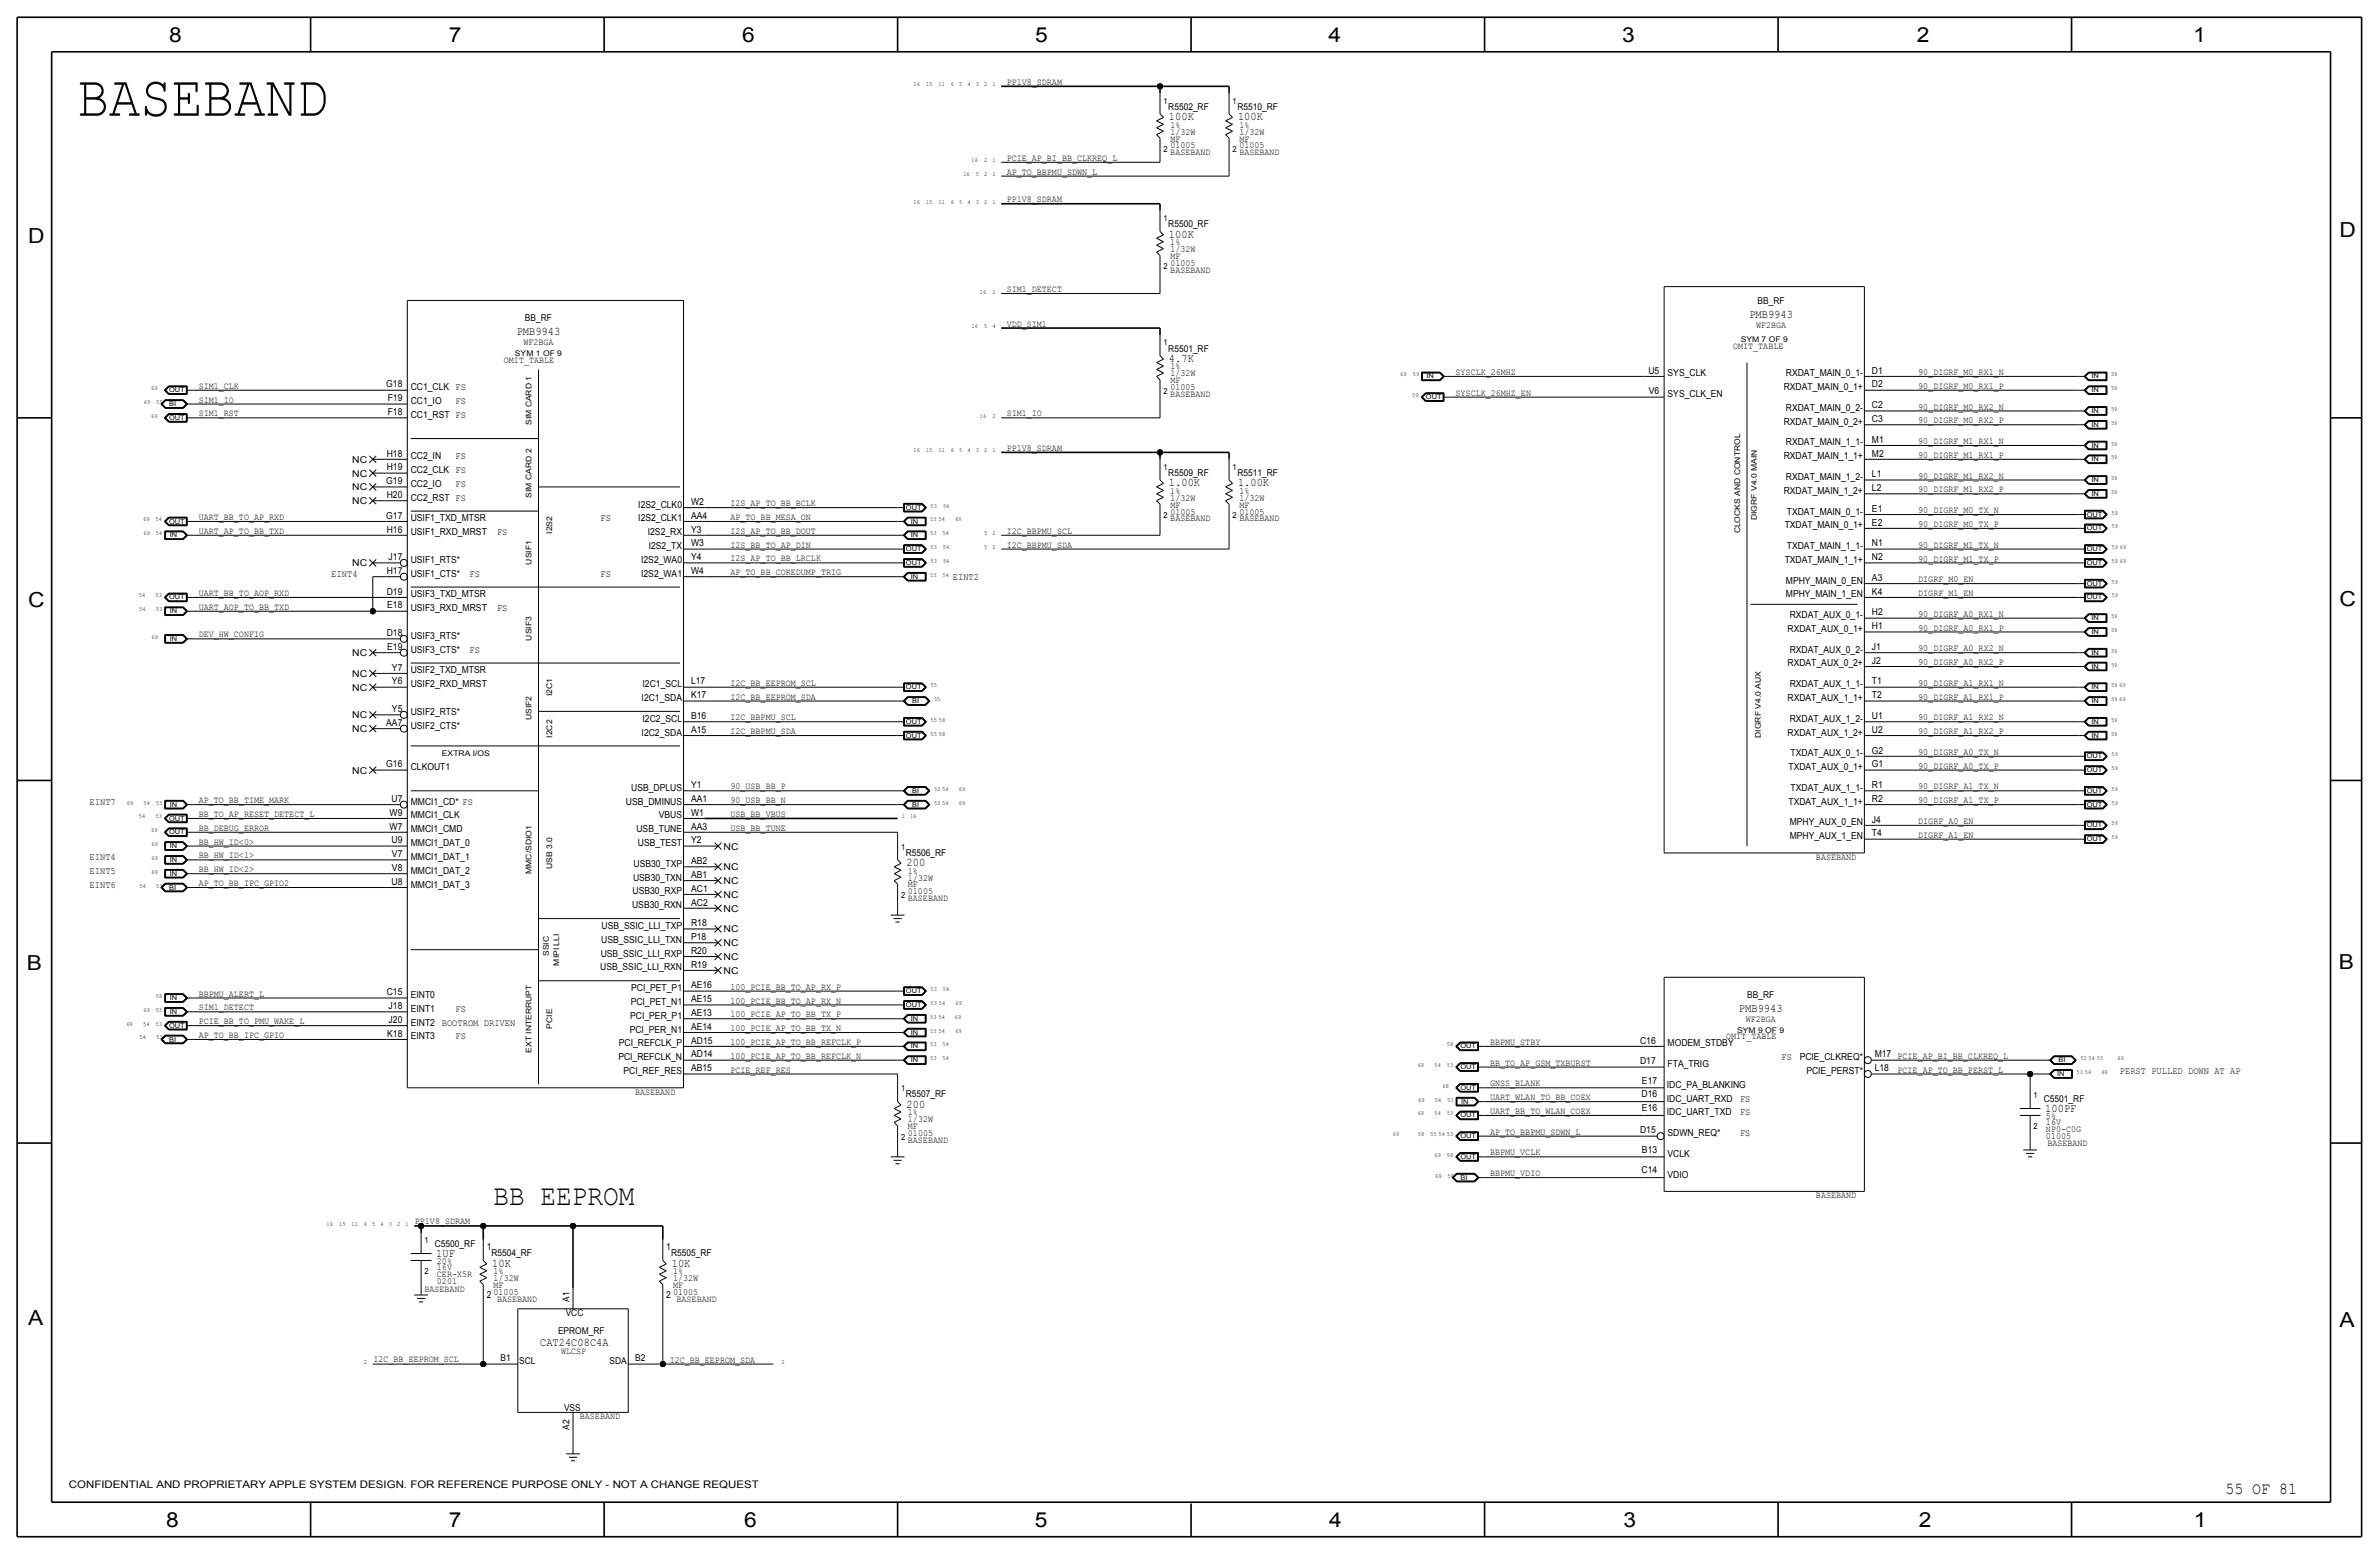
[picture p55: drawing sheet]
<svg xmlns="http://www.w3.org/2000/svg" width="875mm" height="572mm" viewBox="0 0 875 572" stroke-linecap="round" stroke-linejoin="round" font-family="sans-serif">
<defs><g id="words">
<text font-size="21.5" fill="#030303" x="28.5" y="42.6">BASEBAND</text>
<text font-size="10.8" fill="#030303" x="181.6" y="443.2">BB EEPROM</text>
<g font-size="7.6" fill="#030303">
<text x="62.2" y="15.5">8</text>
<text x="165.1" y="15.5">7</text>
<text x="273" y="15.5">6</text>
<text x="380.7" y="15.5">5</text>
<text x="488.6" y="15.5">4</text>
<text x="596.6" y="15.5">3</text>
<text x="705.1" y="15.5">2</text>
<text x="806.7" y="15.5">1</text>
<text x="10.4" y="89.4">D</text>
<text x="860.5" y="87.1">D</text>
<text x="10.4" y="223.3">C</text>
<text x="860.5" y="222.8">C</text>
<text x="9.9" y="356.6">B</text>
<text x="860.3" y="356.4">B</text>
<text x="10.4" y="487.4">A</text>
<text x="860.5" y="488.2">A</text>
<text x="61.2" y="561.6">8</text>
<text x="165" y="561.6">7</text>
<text x="273.8" y="561.6">6</text>
<text x="380.7" y="561.6">5</text>
<text x="488.9" y="561.6">4</text>
<text x="597.1" y="561.6">3</text>
<text x="705.8" y="561.6">2</text>
<text x="806.9" y="561.6">1</text>
</g>
<text font-size="6.2" fill="#030303" x="818.5" y="549.5">55 OF 81</text>
<g font-size="4.3" fill="#030303">
<text x="430" y="44.2">100K</text>
<text x="455.4" y="44.2">100K</text>
<text x="430" y="87.4">100K</text>
<text x="643.4" y="116.8">PMB9943</text>
<text x="190" y="123.2">PMB9943</text>
<text x="430" y="133.1">4.7K</text>
<text x="430" y="178.8">1.00K</text>
<text x="455.4" y="178.8">1.00K</text>
<text x="333.5" y="318.5">200</text>
<text x="639.6" y="372.1">PMB9943</text>
<text x="333.5" y="407.4">200</text>
<text x="752.3" y="408.9">100PF</text>
<text x="160.5" y="462.3">1UF</text>
<text x="181.1" y="465.8">10K</text>
<text x="247.1" y="465.8">10K</text>
<text x="198.7" y="495">CAT24C08C4A</text>
</g>
<text font-size="3.8" fill="#030303" x="25.3" y="547.4">CONFIDENTIAL AND PROPRIETARY APPLE SYSTEM DESIGN. FOR REFERENCE PURPOSE ONLY - NOT A CHANGE REQUEST</text>
<g font-size="3.6" fill="#030303">
<text x="167.6" y="148.6">FS</text>
<text x="167.6" y="168.9">FS</text>
<text x="167.6" y="179.1">FS</text>
<text x="220.9" y="191.8">FS</text>
<text x="182.8" y="196.9">FS</text>
<text x="121.9" y="212.1">EINT4</text>
<text x="172.7" y="212.1">FS</text>
<text x="220.9" y="212.1">FS</text>
<text x="350.5" y="213.4">EINT2</text>
<text x="182.8" y="224.8">FS</text>
<text x="172.7" y="240">FS</text>
<text x="33" y="295.9">EINT7</text>
<text x="33" y="316.2">EINT4</text>
<text x="33" y="321.3">EINT5</text>
<text x="33" y="326.4">EINT6</text>
<text x="167.6" y="372.1">FS</text>
<text x="167.6" y="382.3">FS</text>
<text x="655.3" y="389.9">FS</text>
<text x="779.7" y="395">PERST PULLED DOWN AT AP</text>
<text x="640" y="405.1">FS</text>
<text x="640" y="410.2">FS</text>
<text x="640" y="417.8">FS</text>
</g>
<g font-size="3.5" fill="#030303">
<text x="370.3" y="31.2">PP1V8_SDRAM</text>
<text x="429.7" y="40.4">R5502_RF</text>
<text x="455.1" y="40.4">R5510_RF</text>
<text x="430.5" y="47">1%</text>
<text x="455.9" y="47">1%</text>
<text x="430.5" y="52.1">MF</text>
<text x="430.5" y="49.5">1/32W</text>
<text x="455.9" y="52.1">MF</text>
<text x="455.9" y="49.5">1/32W</text>
<text x="370.3" y="59.2">PCIE_AP_BI_BB_CLKREQ_L</text>
<text x="430.5" y="57.1">BASEBAND</text>
<text x="430.5" y="54.6">01005</text>
<text x="455.9" y="57.1">BASEBAND</text>
<text x="455.9" y="54.6">01005</text>
<text x="370.3" y="64.3">AP_TO_BBPMU_SDWN_L</text>
<text x="370.3" y="74.4">PP1V8_SDRAM</text>
<text x="429.7" y="83.6">R5500_RF</text>
<text x="430.5" y="90.2">1%</text>
<text x="430.5" y="95.2">MF</text>
<text x="430.5" y="92.7">1/32W</text>
<text x="430.5" y="100.3">BASEBAND</text>
<text x="430.5" y="97.8">01005</text>
<text x="370.3" y="107.4">SIM1_DETECT</text>
<text x="646.5" y="111.8">BB_RF</text>
<text x="193.1" y="118.1">BB_RF</text>
<text x="370.3" y="120.1">VDD_SIM1</text>
<text x="645.9" y="120.6">WF2BGA</text>
<text x="192.5" y="127">WF2BGA</text>
<text x="429.7" y="129.3">R5501_RF</text>
<text x="637.5" y="128.3">OMIT_TABLE</text>
<text x="185.3" y="133.3">OMIT_TABLE</text>
<text x="430.5" y="135.9">1%</text>
<text x="535.4" y="137.9">SYSCLK_26MHZ</text>
<text x="606.3" y="137.4">U5</text>
<text x="688.5" y="137.4">D1</text>
<text x="705.6" y="137.9">90_DIGRF_M0_RX1_N</text>
<text x="73.1" y="143">SIM1_CLK</text>
<text x="142.1" y="142.5">G18</text>
<text x="151.1" y="143.5">CC1_CLK FS</text>
<text x="430.5" y="143.5">01005</text>
<text x="430.5" y="141">MF</text>
<text x="430.5" y="138.4">1/32W</text>
<text x="613.4" y="138.4">SYS_CLK</text>
<text x="656.1" y="143.5">RXDAT_MAIN_0_1+</text>
<text x="656.9" y="138.4">RXDAT_MAIN_0_1-</text>
<text x="688.5" y="142.5">D2</text>
<text x="705.6" y="143">90_DIGRF_M0_RX1_P</text>
<text x="73.1" y="148.1">SIM1_IO</text>
<text x="142.6" y="147.6">F19</text>
<text x="151.1" y="148.6">CC1_IO</text>
<text x="430.5" y="146">BASEBAND</text>
<text x="535.4" y="145.5">SYSCLK_26MHZ_EN</text>
<text x="606.5" y="145">V6</text>
<text x="613.4" y="146">SYS_CLK_EN</text>
<text x="73.1" y="153.2">SIM1_RST</text>
<text x="142.6" y="152.7">F18</text>
<text x="151.1" y="153.7">CC1_RST FS</text>
<text x="370.3" y="153.2">SIM1_IO</text>
<text x="656.9" y="151.1">RXDAT_MAIN_0_2-</text>
<text x="688.5" y="155.2">C3</text>
<text x="688.5" y="150.1">C2</text>
<text x="705.6" y="155.7">90_DIGRF_M0_RX2_P</text>
<text x="705.6" y="150.6">90_DIGRF_M0_RX2_N</text>
<text x="656.1" y="156.2">RXDAT_MAIN_0_2+</text>
<text x="142.3" y="167.9">H18</text>
<text x="370.3" y="165.9">PP1V8_SDRAM</text>
<text x="656.9" y="163.8">RXDAT_MAIN_1_1-</text>
<text x="688.5" y="167.9">M2</text>
<text x="688.5" y="162.8">M1</text>
<text x="705.6" y="163.3">90_DIGRF_M1_RX1_N</text>
<text x="129.6" y="170.2">NC</text>
<text x="142.3" y="173">H19</text>
<text x="151.1" y="168.9">CC2_IN</text>
<text x="151.1" y="174">CC2_CLK FS</text>
<text x="656.1" y="168.9">RXDAT_MAIN_1_1+</text>
<text x="705.6" y="168.4">90_DIGRF_M1_RX1_P</text>
<text x="129.6" y="175.3">NC</text>
<text x="142.1" y="178.1">G19</text>
<text x="151.1" y="179.1">CC2_IO</text>
<text x="429.7" y="175">R5509_RF</text>
<text x="455.1" y="175">R5511_RF</text>
<text x="656.9" y="176.5">RXDAT_MAIN_1_2-</text>
<text x="688.5" y="175.5">L1</text>
<text x="705.6" y="176">90_DIGRF_M1_RX2_N</text>
<text x="129.6" y="180.3">NC</text>
<text x="129.6" y="185.4">NC</text>
<text x="142.3" y="183.1">H20</text>
<text x="151.1" y="184.2">CC2_RST FS</text>
<text x="254.2" y="185.7">W2</text>
<text x="430.5" y="181.6">1%</text>
<text x="430.5" y="184.1">1/32W</text>
<text x="455.9" y="181.6">1%</text>
<text x="455.9" y="184.1">1/32W</text>
<text x="656.1" y="181.6">RXDAT_MAIN_1_2+</text>
<text x="688.5" y="180.6">L2</text>
<text x="705.6" y="181.1">90_DIGRF_M1_RX2_P</text>
<text x="73.1" y="191.3">UART_BB_TO_AP_RXD</text>
<text x="142.1" y="190.8">G17</text>
<text x="151.1" y="191.8">USIF1_TXD_MTSR</text>
<text x="234.8" y="186.7">I2S2_CLK0</text>
<text x="234.8" y="191.8">I2S2_CLK1</text>
<text x="254.2" y="190.8">AA4</text>
<text x="268.7" y="191.3">AP_TO_BB_MESA_ON</text>
<text x="268.7" y="186.2">I2S_AP_TO_BB_BCLK</text>
<text x="430.5" y="191.8">BASEBAND</text>
<text x="430.5" y="189.2">01005</text>
<text x="430.5" y="186.7">MF</text>
<text x="455.9" y="191.8">BASEBAND</text>
<text x="455.9" y="189.2">01005</text>
<text x="455.9" y="186.7">MF</text>
<text x="657.2" y="189.2">TXDAT_MAIN_0_1-</text>
<text x="688.5" y="188.2">E1</text>
<text x="705.6" y="188.7">90_DIGRF_M0_TX_N</text>
<text x="73.1" y="196.3">UART_AP_TO_BB_TXD</text>
<text x="142.3" y="195.8">H16</text>
<text x="151.1" y="196.9">USIF1_RXD_MRST</text>
<text x="238.3" y="196.9">I2S2_RX</text>
<text x="254.2" y="195.8">Y3</text>
<text x="268.7" y="196.3">I2S_AP_TO_BB_DOUT</text>
<text x="370.3" y="196.3">I2C_BBPMU_SCL</text>
<text x="656.4" y="194.3">TXDAT_MAIN_0_1+</text>
<text x="688.5" y="193.3">E2</text>
<text x="705.6" y="193.8">90_DIGRF_M0_TX_P</text>
<text x="238.6" y="201.9">I2S2_TX</text>
<text x="254.2" y="200.9">W3</text>
<text x="268.7" y="201.4">I2S_BB_TO_AP_DIN</text>
<text x="370.3" y="201.4">I2C_BBPMU_SDA</text>
<text x="657.2" y="201.9">TXDAT_MAIN_1_1-</text>
<text x="688.5" y="200.9">N1</text>
<text x="705.6" y="201.4">90_DIGRF_M1_TX_N</text>
<text x="129.6" y="208.3">NC</text>
<text x="143" y="206">J17</text>
<text x="151.1" y="207">USIF1_RTS*</text>
<text x="235.8" y="207">I2S2_WA0</text>
<text x="254.2" y="206">Y4</text>
<text x="268.7" y="206.5">I2S_AP_TO_BB_LRCLK</text>
<text x="656.4" y="207">TXDAT_MAIN_1_1+</text>
<text x="688.5" y="206">N2</text>
<text x="705.6" y="206.5">90_DIGRF_M1_TX_P</text>
<text x="142.3" y="211.1">H17</text>
<text x="151.1" y="212.1">USIF1_CTS*</text>
<text x="235.8" y="212.1">I2S2_WA1</text>
<text x="254.2" y="211.1">W4</text>
<text x="268.7" y="211.6">AP_TO_BB_COREDUMP_TRIG</text>
<text x="656.9" y="214.6">MPHY_MAIN_0_EN</text>
<text x="688.5" y="213.6">A3</text>
<text x="705.6" y="214.1">DIGRF_M0_EN</text>
<text x="73.1" y="219.2">UART_BB_TO_AOP_RXD</text>
<text x="142.3" y="218.7">D19</text>
<text x="151.1" y="219.7">USIF3_TXD_MTSR</text>
<text x="656.9" y="219.7">MPHY_MAIN_1_EN</text>
<text x="688.5" y="218.7">K4</text>
<text x="705.6" y="219.2">DIGRF_M1_EN</text>
<text x="73.1" y="224.3">UART_AOP_TO_BB_TXD</text>
<text x="142.4" y="223.8">E18</text>
<text x="151.1" y="224.8">USIF3_RXD_MRST</text>
<text x="658.3" y="227.3">RXDAT_AUX_0_1-</text>
<text x="688.5" y="226.3">H2</text>
<text x="705.6" y="226.8">90_DIGRF_A0_RX1_N</text>
<text x="142.3" y="233.9">D18</text>
<text x="657.5" y="232.4">RXDAT_AUX_0_1+</text>
<text x="688.5" y="231.4">H1</text>
<text x="705.6" y="231.9">90_DIGRF_A0_RX1_P</text>
<text x="73.1" y="234.4">DEV_HW_CONFIG</text>
<text x="142.4" y="239">E19</text>
<text x="151.1" y="234.9">USIF3_RTS*</text>
<text x="688.5" y="239">J1</text>
<text x="705.6" y="239.5">90_DIGRF_A0_RX2_N</text>
<text x="129.6" y="241.3">NC</text>
<text x="151.1" y="240">USIF3_CTS*</text>
<text x="657.5" y="245.1">RXDAT_AUX_0_2+</text>
<text x="658.3" y="240">RXDAT_AUX_0_2-</text>
<text x="688.5" y="244.1">J2</text>
<text x="705.6" y="244.6">90_DIGRF_A0_RX2_P</text>
<text x="129.6" y="248.9">NC</text>
<text x="144.2" y="246.6">Y7</text>
<text x="144.2" y="251.7">Y6</text>
<text x="151.1" y="247.6">USIF2_TXD_MTSR</text>
<text x="254.2" y="251.7">L17</text>
<text x="688.5" y="251.7">T1</text>
<text x="129.6" y="254">NC</text>
<text x="151.1" y="252.7">USIF2_RXD_MRST</text>
<text x="236" y="257.8">I2C1_SDA</text>
<text x="236.4" y="252.7">I2C1_SCL</text>
<text x="254.2" y="256.8">K17</text>
<text x="268.7" y="257.3">I2C_BB_EEPROM_SDA</text>
<text x="268.7" y="252.2">I2C_BB_EEPROM_SCL</text>
<text x="657.5" y="257.8">RXDAT_AUX_1_1+</text>
<text x="658.3" y="252.7">RXDAT_AUX_1_1-</text>
<text x="688.5" y="256.8">T2</text>
<text x="705.6" y="257.3">90_DIGRF_A1_RX1_P</text>
<text x="705.6" y="252.2">90_DIGRF_A1_RX1_N</text>
<text x="144.2" y="261.9">Y5</text>
<text x="151.1" y="262.9">USIF2_RTS*</text>
<text x="129.6" y="264.2">NC</text>
<text x="129.6" y="269.2">NC</text>
<text x="142.1" y="267">AA7</text>
<text x="151.1" y="268">USIF2_CTS*</text>
<text x="236.4" y="265.4">I2C2_SCL</text>
<text x="254.2" y="269.5">A15</text>
<text x="254.2" y="264.4">B16</text>
<text x="268.7" y="270">I2C_BBPMU_SDA</text>
<text x="268.7" y="264.9">I2C_BBPMU_SCL</text>
<text x="658.3" y="265.4">RXDAT_AUX_1_2-</text>
<text x="688.5" y="269.5">U2</text>
<text x="688.5" y="264.4">U1</text>
<text x="705.6" y="270">90_DIGRF_A1_RX2_P</text>
<text x="705.6" y="264.9">90_DIGRF_A1_RX2_N</text>
<text x="236" y="270.5">I2C2_SDA</text>
<text x="657.5" y="270.5">RXDAT_AUX_1_2+</text>
<text x="658.6" y="278.1">TXDAT_AUX_0_1-</text>
<text x="688.5" y="277.1">G2</text>
<text x="705.6" y="277.6">90_DIGRF_A0_TX_N</text>
<text x="129.6" y="284.5">NC</text>
<text x="142.1" y="282.2">G16</text>
<text x="151.1" y="283.2">CLKOUT1</text>
<text x="657.8" y="283.2">TXDAT_AUX_0_1+</text>
<text x="688.5" y="282.2">G1</text>
<text x="705.6" y="282.7">90_DIGRF_A0_TX_P</text>
<text x="232.2" y="290.8">USB_DPLUS</text>
<text x="254.2" y="289.8">Y1</text>
<text x="268.7" y="290.3">90_USB_BB_P</text>
<text x="658.6" y="290.8">TXDAT_AUX_1_1-</text>
<text x="688.5" y="289.8">R1</text>
<text x="705.6" y="290.3">90_DIGRF_A1_TX_N</text>
<text x="73.1" y="295.4">AP_TO_BB_TIME_MARK</text>
<text x="143.3" y="300">W9</text>
<text x="144" y="294.9">U7</text>
<text x="151.1" y="295.9">MMCI1_CD* FS</text>
<text x="230.2" y="295.9">USB_DMINUS</text>
<text x="254.2" y="300">W1</text>
<text x="254.2" y="294.9">AA1</text>
<text x="268.7" y="295.4">90_USB_BB_N</text>
<text x="657.8" y="295.9">TXDAT_AUX_1_1+</text>
<text x="688.5" y="294.9">R2</text>
<text x="705.6" y="295.4">90_DIGRF_A1_TX_P</text>
<text x="73.1" y="305.6">BB_DEBUG_ERROR</text>
<text x="73.1" y="300.5">BB_TO_AP_RESET_DETECT_L</text>
<text x="143.3" y="305.1">W7</text>
<text x="151.1" y="301">MMCI1_CLK</text>
<text x="242.3" y="301">VBUS</text>
<text x="254.2" y="305.1">AA3</text>
<text x="268.7" y="300.5">USB_BB_VBUS</text>
<text x="268.7" y="305.6">USB_BB_TUNE</text>
<text x="658.3" y="303.5">MPHY_AUX_0_EN</text>
<text x="688.5" y="302.5">J4</text>
<text x="705.6" y="303">DIGRF_A0_EN</text>
<text x="73.1" y="310.6">BB_HW_ID&lt;0&gt;</text>
<text x="144" y="310.2">U9</text>
<text x="151.1" y="311.1">MMCI1_DAT_0</text>
<text x="151.1" y="306.1">MMCI1_CMD</text>
<text x="234.1" y="306.1">USB_TUNE</text>
<text x="234.6" y="311.2">USB_TEST</text>
<text x="254.2" y="310.1">Y2</text>
<text x="658.3" y="308.6">MPHY_AUX_1_EN</text>
<text x="688.5" y="307.6">T4</text>
<text x="705.6" y="308.1">DIGRF_A1_EN</text>
<text x="73.1" y="315.7">BB_HW_ID&lt;1&gt;</text>
<text x="144.2" y="315.2">V7</text>
<text x="151.1" y="316.2">MMCI1_DAT_1</text>
<text x="254.2" y="317.8">AB2</text>
<text x="266.1" y="312.4">NC</text>
<text x="333.2" y="314.7">R5506_RF</text>
<text x="667.9" y="316.2">BASEBAND</text>
<text x="73.1" y="320.8">BB_HW_ID&lt;2&gt;</text>
<text x="144.2" y="320.3">V8</text>
<text x="151.1" y="321.3">MMCI1_DAT_2</text>
<text x="232.9" y="323.9">USB30_TXN</text>
<text x="233" y="318.8">USB30_TXP</text>
<text x="254.2" y="322.8">AB1</text>
<text x="266.1" y="320">NC</text>
<text x="333.9" y="321.3">1%</text>
<text x="334" y="323.8">1/32W</text>
<text x="73.1" y="325.9">AP_TO_BB_IPC_GPIO2</text>
<text x="144" y="325.4">U8</text>
<text x="151.1" y="326.4">MMCI1_DAT_3</text>
<text x="232.7" y="328.9">USB30_RXP</text>
<text x="254.2" y="327.9">AC1</text>
<text x="266.1" y="325.1">NC</text>
<text x="333.9" y="328.9">01005</text>
<text x="334" y="326.4">MF</text>
<text x="232.5" y="334">USB30_RXN</text>
<text x="254.2" y="333">AC2</text>
<text x="266.1" y="335.3">NC</text>
<text x="266.1" y="330.2">NC</text>
<text x="333.9" y="331.5">BASEBAND</text>
<text x="221.3" y="341.6">USB_SSIC_LLI_TXP</text>
<text x="254.2" y="340.6">R18</text>
<text x="221.1" y="346.7">USB_SSIC_LLI_TXN</text>
<text x="254.2" y="345.7">P18</text>
<text x="266.1" y="348">NC</text>
<text x="266.1" y="342.9">NC</text>
<text x="220.9" y="351.8">USB_SSIC_LLI_RXP</text>
<text x="254.2" y="350.8">R20</text>
<text x="266.1" y="353.1">NC</text>
<text x="220.8" y="356.9">USB_SSIC_LLI_RXN</text>
<text x="254.2" y="355.9">R19</text>
<text x="266.1" y="358.1">NC</text>
<text x="232.2" y="364.5">PCI_PET_P1</text>
<text x="254.2" y="363.5">AE16</text>
<text x="268.7" y="364">100_PCIE_BB_TO_AP_RX_P</text>
<text x="73.1" y="371.6">SIM1_DETECT</text>
<text x="73.1" y="366.5">BBPMU_ALERT_L</text>
<text x="142.3" y="366">C15</text>
<text x="143" y="371.1">J18</text>
<text x="151.1" y="367">EINT0</text>
<text x="232" y="369.6">PCI_PET_N1</text>
<text x="254.2" y="368.6">AE15</text>
<text x="268.7" y="369.1">100_PCIE_BB_TO_AP_RX_N</text>
<text x="642.7" y="367">BB_RF</text>
<text x="73.1" y="376.7">PCIE_BB_TO_PMU_WAKE_L</text>
<text x="143" y="376.2">J20</text>
<text x="151.1" y="372.1">EINT1</text>
<text x="151.1" y="377.2">EINT2 BOOTROM DRIVEN</text>
<text x="231.8" y="374.6">PCI_PER_P1</text>
<text x="254.2" y="373.7">AE13</text>
<text x="268.7" y="374.1">100_PCIE_AP_TO_BB_TX_P</text>
<text x="642.1" y="375.9">WF2BGA</text>
<text x="73.1" y="381.8">AP_TO_BB_IPC_GPIO</text>
<text x="142.4" y="381.3">K18</text>
<text x="151.1" y="382.3">EINT3</text>
<text x="231.6" y="379.7">PCI_PER_N1</text>
<text x="254.2" y="383.8">AD15</text>
<text x="254.2" y="378.7">AE14</text>
<text x="268.7" y="379.2">100_PCIE_AP_TO_BB_TX_N</text>
<text x="603.3" y="383.8">C16</text>
<text x="634.9" y="382.3">OMIT_TABLE</text>
<text x="227.4" y="389.9">PCI_REFCLK_N</text>
<text x="227.6" y="384.8">PCI_REFCLK_P</text>
<text x="254.2" y="388.9">AD14</text>
<text x="268.7" y="389.4">100_PCIE_AP_TO_BB_REFCLK_N</text>
<text x="268.7" y="384.3">100_PCIE_AP_TO_BB_REFCLK_P</text>
<text x="548.1" y="384.3">BBPMU_STBY</text>
<text x="613.4" y="384.8">MODEM_STDBY</text>
<text x="661.9" y="389.9">PCIE_CLKREQ*</text>
<text x="689.6" y="388.9">M17 PCIE_AP_BI_BB_CLKREQ_L</text>
<text x="229.4" y="395">PCI_REF_RES</text>
<text x="254.2" y="394">AB15</text>
<text x="268.7" y="394.5">PCIE_REF_RES</text>
<text x="548.1" y="391.9">BB_TO_AP_GSM_TXBURST</text>
<text x="603.3" y="391.4">D17</text>
<text x="613.4" y="392.4">FTA_TRIG</text>
<text x="664.4" y="395">PCIE_PERST*</text>
<text x="689.6" y="394">L18</text>
<text x="697.9" y="394.5">PCIE_AP_TO_BB_PERST_L</text>
<text x="548.1" y="399.5">GNSS_BLANK</text>
<text x="603.9" y="398.5">E17</text>
<text x="613.1" y="400.1">IDC_PA_BLANKING</text>
<text x="233.6" y="402.6">BASEBAND</text>
<text x="333.2" y="403.6">R5507_RF</text>
<text x="548.1" y="404.6">UART_WLAN_TO_BB_COEX</text>
<text x="603.8" y="403.6">D16</text>
<text x="613.1" y="405.1">IDC_UART_RXD</text>
<text x="751.8" y="405.1">C5501_RF</text>
<text x="333.9" y="410.2">1%</text>
<text x="334" y="412.7">1/32W</text>
<text x="548.1" y="409.7">UART_BB_TO_WLAN_COEX</text>
<text x="603.9" y="408.7">E16</text>
<text x="613.1" y="410.2">IDC_UART_TXD</text>
<text x="752.5" y="411.5">5%</text>
<text x="752.5" y="413.8">16V</text>
<text x="334" y="417.8">01005</text>
<text x="334" y="415.3">MF</text>
<text x="548.1" y="417.3">AP_TO_BBPMU_SDWN_L</text>
<text x="603.3" y="416.8">D15</text>
<text x="613.4" y="417.8">SDWN_REQ*</text>
<text x="752.5" y="418.8">01005</text>
<text x="752.5" y="416.3">NP0-C0G</text>
<text x="333.9" y="420.4">BASEBAND</text>
<text x="548.1" y="424.9">BBPMU_VCLK</text>
<text x="603.9" y="423.9">B13</text>
<text x="613.4" y="425.5">VCLK</text>
<text x="753" y="421.6">BASEBAND</text>
<text x="603.8" y="431.5">C14</text>
<text x="548.1" y="432.6">BBPMU_VDIO</text>
<text x="613.4" y="433.1">VDIO</text>
<text x="667.9" y="440.7">BASEBAND</text>
<text x="152.6" y="450.1">PP1V8_SDRAM</text>
<text x="160" y="458.5">C5500_RF</text>
<text x="179" y="459.7">1</text>
<text x="245.1" y="459.7">1</text>
<text x="160.7" y="467.1">16V</text>
<text x="160.7" y="464.8">20%</text>
<text x="180.8" y="462">R5504_RF</text>
<text x="246.8" y="462">R5505_RF</text>
<text x="160.7" y="472.2">0201</text>
<text x="160.7" y="469.6">CER-X5R</text>
<text x="181.5" y="468.6">1%</text>
<text x="181.6" y="473.7">MF</text>
<text x="181.6" y="471.2">1/32W</text>
<text x="247.6" y="468.6">1%</text>
<text x="247.6" y="473.7">MF</text>
<text x="247.6" y="471.2">1/32W</text>
<text x="156.1" y="475">BASEBAND</text>
<text x="179" y="477.5">2</text>
<text x="181.5" y="476.2">01005</text>
<text x="182.8" y="478.8">BASEBAND</text>
<text x="209.5" y="478.8" transform="rotate(-90 209.5 478.8)">A1</text>
<text x="245.1" y="477.5">2</text>
<text x="247.6" y="476.2">01005</text>
<text x="248.8" y="478.8">BASEBAND</text>
<text x="208.1" y="483.9">VCC</text>
<text x="205.2" y="490.5">EPROM_RF</text>
<text x="137.4" y="500.9">I2C_BB_EEPROM_SCL</text>
<text x="184.1" y="500.4">B1</text>
<text x="191" y="501.6">SCL</text>
<text x="206.4" y="498.1">WLCSP</text>
<text x="224.2" y="501.6">SDA</text>
<text x="233.6" y="500.4">B2</text>
<text x="246.3" y="501.1">I2C_BB_EEPROM_SDA</text>
<text x="207.5" y="518.9">VSS</text>
<text x="213.3" y="522">BASEBAND</text>
<text x="209.5" y="525.7" transform="rotate(-90 209.5 525.7)">A2</text>
</g>
<g font-size="3.1" fill="#030303">
<text x="427.9" y="38.1">1</text>
<text x="453.3" y="38.1">1</text>
<text x="427.9" y="55.9">2</text>
<text x="453.3" y="55.9">2</text>
<text x="427.9" y="81.3">1</text>
<text x="427.9" y="99.1">2</text>
<text x="427.9" y="127">1</text>
<text x="427.9" y="144.8">2</text>
<text x="427.9" y="172.7">1</text>
<text x="453.3" y="172.7">1</text>
<text x="427.9" y="190.5">2</text>
<text x="453.3" y="190.5">2</text>
<text x="331.4" y="312.4">1</text>
<text x="331.4" y="330.2">2</text>
<text x="331.4" y="401.3">1</text>
<text x="748" y="403.9">1</text>
<text x="331.4" y="419.1">2</text>
<text x="748" y="415.3">2</text>
<text x="156.2" y="457.2">1</text>
<text x="156.2" y="468.6">2</text>
</g>
<g font-size="2.9" fill="#030303">
<text x="640.2" y="125.7">SYM 7 OF 9</text>
<text x="189.4" y="130.8">SYM 1 OF 9</text>
<text x="195.5" y="156.3" transform="rotate(-90 195.5 156.3)">SIM CARD 1</text>
<text x="195.5" y="183" transform="rotate(-90 195.5 183)">SIM CARD 2</text>
<text x="646.1" y="191.3" transform="rotate(-90 646.1 191.3)">DIGRF V4.0 MAIN</text>
<text x="203.2" y="196.3" transform="rotate(-90 203.2 196.3)">I2S2</text>
<text x="640" y="196.2" transform="rotate(-90 640 196.2)">CLOCKS AND CONTROL</text>
<text x="195.5" y="207.7" transform="rotate(-90 195.5 207.7)">USIF1</text>
<text x="195.5" y="235.6" transform="rotate(-90 195.5 235.6)">USIF3</text>
<text x="203.2" y="256.1" transform="rotate(-90 203.2 256.1)">I2C1</text>
<text x="195.5" y="264.8" transform="rotate(-90 195.5 264.8)">USIF2</text>
<text x="203.2" y="271.3" transform="rotate(-90 203.2 271.3)">I2C2</text>
<text x="647.7" y="271.3" transform="rotate(-90 647.7 271.3)">DIGRF V4.0 AUX</text>
<text x="162.6" y="278.1">EXTRA I/OS</text>
<text x="195.5" y="321.3" transform="rotate(-90 195.5 321.3)">MMC/SDIO1</text>
<text x="203.2" y="319.6" transform="rotate(-90 203.2 319.6)">USB 3.0</text>
<text x="201.9" y="351.7" transform="rotate(-90 201.9 351.7)">SSIC</text>
<text x="205.7" y="355.1" transform="rotate(-90 205.7 355.1)">MIPI LLI</text>
<text x="203.2" y="378.3" transform="rotate(-90 203.2 378.3)">PCIE</text>
<text x="639" y="379.7">SYM 9 OF 9</text>
<text x="195.5" y="387.2" transform="rotate(-90 195.5 387.2)">EXT INTERRUPT</text>
</g>
<g font-size="2.5" fill="#030303">
<text x="524.7" y="139.2">IN</text>
<text x="769.3" y="139.2">IN</text>
<text x="62.2" y="144.3">OUT</text>
<text x="62.2" y="149.4">BI</text>
<text x="524.5" y="146.8">OUT</text>
<text x="769.3" y="144.3">IN</text>
<text x="62.2" y="154.4">OUT</text>
<text x="769.3" y="151.9">IN</text>
<text x="769.3" y="157">IN</text>
<text x="769.3" y="164.6">IN</text>
<text x="769.3" y="169.7">IN</text>
<text x="769.3" y="177.3">IN</text>
<text x="769.3" y="182.4">IN</text>
<text x="333.2" y="187.5">OUT</text>
<text x="767.5" y="190">OUT</text>
<text x="62.2" y="192.5">OUT</text>
<text x="62.4" y="197.6">IN</text>
<text x="335" y="192.5">IN</text>
<text x="335" y="197.6">IN</text>
<text x="767.5" y="195.1">OUT</text>
<text x="333.2" y="202.7">OUT</text>
<text x="767.5" y="202.7">OUT</text>
<text x="333.2" y="207.8">OUT</text>
<text x="767.5" y="207.8">OUT</text>
<text x="335" y="212.9">IN</text>
<text x="767.5" y="215.4">OUT</text>
<text x="62.2" y="220.5">OUT</text>
<text x="767.5" y="220.5">OUT</text>
<text x="62.4" y="225.6">IN</text>
<text x="769.3" y="233.2">IN</text>
<text x="769.3" y="228.1">IN</text>
<text x="62.4" y="235.7">IN</text>
<text x="769.3" y="245.9">IN</text>
<text x="769.3" y="240.8">IN</text>
<text x="333.2" y="253.5">OUT</text>
<text x="769.3" y="253.5">IN</text>
<text x="335.5" y="258.6">BI</text>
<text x="769.3" y="258.6">IN</text>
<text x="333.2" y="266.2">OUT</text>
<text x="769.3" y="266.2">IN</text>
<text x="333.2" y="271.3">OUT</text>
<text x="769.3" y="271.3">IN</text>
<text x="767.5" y="278.9">OUT</text>
<text x="767.5" y="284">OUT</text>
<text x="335.5" y="291.6">BI</text>
<text x="767.5" y="291.6">OUT</text>
<text x="62.4" y="296.7">IN</text>
<text x="335.5" y="296.7">BI</text>
<text x="767.5" y="296.7">OUT</text>
<text x="62.2" y="301.8">OUT</text>
<text x="767.5" y="304.3">OUT</text>
<text x="62.2" y="306.8">OUT</text>
<text x="62.4" y="311.9">IN</text>
<text x="767.5" y="309.4">OUT</text>
<text x="62.4" y="317">IN</text>
<text x="62.4" y="322.1">IN</text>
<text x="62.2" y="327.2">BI</text>
<text x="333.2" y="365.3">OUT</text>
<text x="62.4" y="367.8">IN</text>
<text x="333.2" y="370.3">OUT</text>
<text x="62.2" y="378">OUT</text>
<text x="62.4" y="372.9">IN</text>
<text x="335" y="375.4">IN</text>
<text x="62.2" y="383">BI</text>
<text x="335" y="380.5">IN</text>
<text x="335" y="385.6">IN</text>
<text x="537.2" y="385.6">OUT</text>
<text x="335" y="390.7">IN</text>
<text x="537.2" y="393.2">OUT</text>
<text x="756.6" y="395.7">IN</text>
<text x="757.1" y="390.7">BI</text>
<text x="537.2" y="400.8">OUT</text>
<text x="537.4" y="405.9">IN</text>
<text x="537.2" y="411">OUT</text>
<text x="537.2" y="418.6">OUT</text>
<text x="537.2" y="426.2">OUT</text>
<text x="537.2" y="433.8">BI</text>
</g>
<g font-size="2.3" fill="#030303">
<text x="336" y="31.7">16</text>
<text x="340.6" y="31.7">15</text>
<text x="345.2" y="31.7">11</text>
<text x="349.8" y="31.7">6</text>
<text x="352.8" y="31.7">5</text>
<text x="355.9" y="31.7">4</text>
<text x="358.9" y="31.7">3</text>
<text x="361.9" y="31.7">2</text>
<text x="365" y="31.7">1</text>
<text x="357.4" y="59.7">16</text>
<text x="361.9" y="59.7">2</text>
<text x="365" y="59.7">1</text>
<text x="354.3" y="64.8">16</text>
<text x="358.9" y="64.8">5</text>
<text x="361.9" y="64.8">2</text>
<text x="365" y="64.8">1</text>
<text x="336" y="74.9">16</text>
<text x="340.6" y="74.9">15</text>
<text x="345.2" y="74.9">11</text>
<text x="349.8" y="74.9">6</text>
<text x="352.8" y="74.9">5</text>
<text x="355.9" y="74.9">4</text>
<text x="358.9" y="74.9">3</text>
<text x="361.9" y="74.9">2</text>
<text x="365" y="74.9">1</text>
<text x="360.4" y="108">16</text>
<text x="365" y="108">2</text>
<text x="357.4" y="120.6">16</text>
<text x="361.9" y="120.6">5</text>
<text x="365" y="120.6">4</text>
<text x="55.6" y="143.5">69</text>
<text x="515.1" y="138.4">69</text>
<text x="519.6" y="138.4">59</text>
<text x="776.5" y="138.4">59</text>
<text x="776.5" y="143.5">59</text>
<text x="52.9" y="148.6">69</text>
<text x="57.5" y="148.6">55</text>
<text x="519.5" y="146">59</text>
<text x="55.6" y="153.7">69</text>
<text x="360.4" y="153.7">16</text>
<text x="365" y="153.7">2</text>
<text x="776.5" y="151.1">59</text>
<text x="776.5" y="156.2">59</text>
<text x="336" y="166.4">16</text>
<text x="340.6" y="166.4">15</text>
<text x="345.2" y="166.4">11</text>
<text x="349.8" y="166.4">6</text>
<text x="352.8" y="166.4">5</text>
<text x="355.9" y="166.4">4</text>
<text x="358.9" y="166.4">3</text>
<text x="361.9" y="166.4">2</text>
<text x="365" y="166.4">1</text>
<text x="776.5" y="163.8">59</text>
<text x="776.5" y="168.9">59</text>
<text x="776.5" y="176.5">59</text>
<text x="776.5" y="181.6">59</text>
<text x="52.6" y="191.8">69</text>
<text x="57.2" y="191.8">54</text>
<text x="342.1" y="191.8">53 54</text>
<text x="342.3" y="186.7">53</text>
<text x="346.8" y="186.7">54</text>
<text x="351.3" y="191.8">69</text>
<text x="776.6" y="189.2">59</text>
<text x="52.8" y="196.8">69</text>
<text x="57.3" y="196.8">54</text>
<text x="342.1" y="196.9">53</text>
<text x="346.7" y="196.9">54</text>
<text x="361.9" y="196.8">5</text>
<text x="365" y="196.8">2</text>
<text x="776.6" y="194.3">59</text>
<text x="342.3" y="202">53</text>
<text x="346.8" y="202">54</text>
<text x="361.9" y="201.9">5</text>
<text x="365" y="201.9">2</text>
<text x="776.6" y="201.9">59 69</text>
<text x="342.3" y="207">53</text>
<text x="346.8" y="207">54</text>
<text x="776.6" y="207">59 69</text>
<text x="342.1" y="212.1">53</text>
<text x="346.7" y="212.1">54</text>
<text x="776.6" y="214.6">59</text>
<text x="51" y="219.7">54</text>
<text x="57.2" y="219.7">53</text>
<text x="776.6" y="219.7">59</text>
<text x="51.2" y="224.8">54</text>
<text x="57.3" y="224.8">53</text>
<text x="776.5" y="227.3">59</text>
<text x="776.5" y="232.4">59</text>
<text x="55.8" y="235">69</text>
<text x="776.5" y="245.1">59</text>
<text x="776.5" y="240">59</text>
<text x="342.3" y="252.8">55</text>
<text x="343.5" y="257.8">55</text>
<text x="776.5" y="257.8">59 69</text>
<text x="776.5" y="252.7">59 69</text>
<text x="342.3" y="265.4">55 58</text>
<text x="776.5" y="265.4">59</text>
<text x="342.3" y="270.5">55 58</text>
<text x="776.5" y="270.5">59</text>
<text x="776.6" y="278.1">59</text>
<text x="776.6" y="283.2">59</text>
<text x="343.5" y="290.9">53 54</text>
<text x="352.7" y="290.9">69</text>
<text x="776.6" y="290.8">59</text>
<text x="46.6" y="295.9">69</text>
<text x="52.8" y="295.9">54</text>
<text x="57.3" y="295.9">53</text>
<text x="343.5" y="295.9">53 54</text>
<text x="352.7" y="295.9">69</text>
<text x="776.6" y="295.9">59</text>
<text x="51" y="301">54</text>
<text x="57.2" y="301">53</text>
<text x="331.7" y="301">1</text>
<text x="334.7" y="301">16</text>
<text x="776.6" y="303.5">59</text>
<text x="55.6" y="306.1">69</text>
<text x="55.8" y="311.2">69</text>
<text x="776.6" y="308.6">59</text>
<text x="55.8" y="316.2">69</text>
<text x="55.8" y="321.3">69</text>
<text x="51.3" y="326.4">54</text>
<text x="57.4" y="326.4">53</text>
<text x="342.3" y="364.5">53</text>
<text x="346.8" y="364.5">54</text>
<text x="57.3" y="367">58</text>
<text x="342.3" y="369.6">53 54</text>
<text x="351.4" y="369.6">69</text>
<text x="46.5" y="377.2">69</text>
<text x="52.6" y="377.2">54</text>
<text x="52.8" y="372.1">69</text>
<text x="57.2" y="377.2">53</text>
<text x="57.3" y="372.1">55</text>
<text x="342.1" y="374.7">53 54</text>
<text x="351.3" y="374.7">69</text>
<text x="51.3" y="382.3">54</text>
<text x="57.5" y="382.3">53</text>
<text x="342.1" y="379.7">53 54</text>
<text x="351.3" y="379.7">69</text>
<text x="342.1" y="384.8">53</text>
<text x="342.1" y="389.9">53</text>
<text x="346.7" y="384.8">54</text>
<text x="346.7" y="389.9">54</text>
<text x="532.2" y="384.8">58</text>
<text x="765.2" y="389.9">53 54 55</text>
<text x="778.9" y="389.9">69</text>
<text x="521.5" y="392.4">69</text>
<text x="527.6" y="392.4">54</text>
<text x="532.2" y="392.4">53</text>
<text x="763.8" y="395">53 54</text>
<text x="772.9" y="395">69</text>
<text x="530.6" y="400">68</text>
<text x="521.6" y="405.1">69</text>
<text x="527.8" y="405.1">54</text>
<text x="532.3" y="405.1">53</text>
<text x="521.5" y="410.2">69</text>
<text x="527.6" y="410.2">54</text>
<text x="532.2" y="410.2">53</text>
<text x="512.3" y="417.8">69</text>
<text x="521.5" y="417.8">58</text>
<text x="526.1" y="417.8">55 54 53</text>
<text x="527.6" y="425.4">69</text>
<text x="532.2" y="425.4">58</text>
<text x="527.9" y="433.1">69</text>
<text x="532.4" y="433.1">58</text>
<text x="120.1" y="450.8">16</text>
<text x="124.7" y="450.8">15</text>
<text x="129.3" y="450.8">11</text>
<text x="133.9" y="450.8">6</text>
<text x="136.9" y="450.8">5</text>
<text x="140" y="450.8">4</text>
<text x="143" y="450.8">3</text>
<text x="146" y="450.8">2</text>
<text x="149.1" y="450.8">1</text>
<text x="133.9" y="501.6">2</text>
<text x="287.5" y="501.6">2</text>
</g>
</g></defs>
<g fill="none" stroke="#030303" stroke-width=".37">
<path d="M426.7 34.3v7.6zM452.1 34.3v7.6zM368.3 59.7h58.4zM425.4 49.5l1.3 1.3zM425.4 47l2.5 1.3zM425.4 44.5l2.5 1.2zM425.4 44.5l2.5-1.3zM425.4 49.5l2.5-1.2zM425.4 47l2.5-1.3zM426.7 57.2v2.5zM426.7 50.8v6.4zM426.7 41.9l1.2 1.3z"/>
<path d="M450.8 49.5l1.3 1.3zM450.8 47l2.5 1.3zM450.8 44.5l2.5 1.2zM450.8 44.5l2.5-1.3zM450.8 49.5l2.5-1.2zM450.8 47l2.5-1.3zM452.1 41.9l1.2 1.3zM452.1 57.2v7.6zM452.1 50.8v6.4zM368.3 64.8h83.8zM426.7 77.5v7.6zM425.4 92.7l1.3 1.3z"/>
<path d="M425.4 90.2l2.5 1.2zM425.4 87.6l2.5 1.3zM425.4 87.6l2.5-1.2zM425.4 92.7l2.5-1.3zM425.4 90.2l2.5-1.3zM426.7 94v6.3zM426.7 85.1l1.2 1.3zM149.8 110.5h101.6zM149.8 110.5v289.6zM251.4 110.5v289.5zM368.3 108h58.4zM426.7 100.3v7.7z"/>
<path d="M612.1 105.4h73.7zM612.1 105.4v208.3zM685.8 105.4v208.3zM198.1 135.9v262.9zM425.4 138.4l1.3 1.3zM425.4 135.9l2.5 1.3zM425.4 133.4l2.5 1.2zM425.4 133.4l2.5-1.3zM425.4 138.4l2.5-1.2zM425.4 135.9l2.5-1.3zM426.7 123.2v7.6zM426.7 139.7v6.4z"/>
<path d="M426.7 130.8l1.2 1.3zM522.9 136.9v3.1zM522.9 136.9h6.8zM523 137h6.6zM523 137v2.9zM523 139.9h6.6zM523.1 137.1h6.5zM523.1 137.1v2.7zM523.1 139.8h6.5zM523.2 137.2h6.3zM523.2 137.2v2.5zM523.2 139.7h6.3z"/>
<path d="M529.5 137.2l1.3 1.2zM529.5 139.7l1.3-1.3zM529.6 139.8l1.4-1.4zM529.6 137.1l1.4 1.3zM529.6 139.9l1.5-1.5zM529.6 137l1.5 1.4zM529.7 136.9l1.6 1.5zM530.8 138.4h2.6zM531.3 138.4l-1.6 1.6zM533.4 138.4h71.1zM604.5 138.4h7.6zM642.6 133.4v177.7z"/>
<path d="M685.8 138.4h7.6zM693.4 138.4h71.1zM764.5 138.4h2.5zM766.6 138.4l1.5 1.6zM766.7 138.4l1.5-1.4zM766.7 138.4l1.5 1.5zM766.9 138.4l1.3-1.3zM766.9 138.4l1.3 1.4zM767 138.4l1.3 1.3zM767 138.4l1.3-1.2zM768.1 136.9h6.9zM768.1 136.9l-1.5 1.5z"/>
<path d="M768.2 139.9h6.7zM768.2 137h6.7zM768.2 139.8h6.5zM768.2 137.1h6.6zM768.3 137.2h6.4zM768.3 139.7h6.4zM774.7 137.2v2.5zM774.7 137.1v2.7zM774.9 137v2.9zM775 136.9v3.1zM59.2 148.6l1.6 1.6zM59.3 148.6l1.5 1.5z"/>
<path d="M59.3 148.6l1.5-1.5zM59.5 148.6l1.4-1.4zM59.5 148.6l1.4 1.4zM59.6 148.6l1.3-1.3zM59.6 148.6l1.3 1.3zM60.5 143.5l1.5 1.6zM60.5 153.7l1.5 1.5zM60.6 143.5l1.5 1.5zM60.6 153.7l1.5 1.4zM60.6 143.5l1.5-1.5zM60.6 153.7l1.5-1.5zM60.8 147l-1.6 1.6z"/>
<path d="M60.8 147h6.6zM60.8 143.5l1.3-1.4zM60.8 150.2h6.6zM60.8 153.7l1.3-1.4zM60.8 143.5l1.3 1.4zM60.8 153.7l1.3 1.3zM60.8 150.1h6.6zM60.8 147.1h6.6zM60.9 150h6.4zM60.9 147.2h6.4zM60.9 143.5l1.3 1.3zM60.9 153.7l1.3 1.2z"/>
<path d="M60.9 149.9h6.4zM60.9 147.3h6.4zM62 145.1h6.8zM62 155.2h6.8zM62 141.9l-1.5 1.6zM62 152.1l-1.5 1.6zM62 141.9h6.8zM62 152.1h6.8zM62.1 145h6.6zM62.1 155.1h6.6zM62.1 142h6.6zM62.1 152.2h6.6z"/>
<path d="M62.1 142.1h6.5zM62.1 152.3h6.5zM62.1 144.9h6.5zM62.1 155h6.5zM62.2 144.8h6.3zM62.2 154.9h6.3zM62.2 142.2h6.3zM62.2 152.4h6.3zM62.2 142.2l-1.3 1.3zM62.2 152.4l-1.3 1.3zM67.3 147.3l1.2 1.3zM67.3 149.9l1.2-1.3z"/>
<path d="M67.3 150l1.4-1.4zM67.3 147.2l1.4 1.4zM67.4 147.1l1.4 1.5zM67.4 150.1l1.4-1.5zM67.4 147l1.6 1.6zM68.5 143.5h2.6zM68.5 148.6h2.6zM68.5 153.7h2.6zM68.5 142.2v2.6zM68.5 152.4v2.5zM68.6 142.1v2.8zM68.6 152.3v2.7z"/>
<path d="M68.7 142v3zM68.7 152.2v2.9zM68.8 141.9v3.2zM68.8 152.1v3.1zM69 148.6l-1.6 1.6zM71.1 148.6h71.1zM71.1 143.5h71.1zM71.1 153.7h71.1zM142.2 153.7h7.6zM142.2 148.6h7.6zM142.2 143.5h7.6zM368.3 153.7h58.4z"/>
<path d="M426.7 146.1v7.6zM522.7 146l1.6 1.6zM522.7 146.1l1.6-1.6zM522.9 140h6.8zM522.9 146.1l1.5-1.5zM522.9 146.1l1.5 1.4zM523 146.1l1.4 1.3zM523.2 146l1.3 1.3zM523.2 146.1l1.3-1.3zM524.3 144.5h6.8zM524.3 147.6h6.8zM524.4 147.5h6.6z"/>
<path d="M524.4 144.6h6.6zM524.4 147.4h6.5zM524.4 144.7l-1.4 1.4zM524.4 144.7h6.5zM524.5 144.8h6.3zM524.5 147.3h6.3zM530.8 146.1h2.6zM530.8 144.8v2.5zM530.9 144.7v2.7zM531 144.6v2.9zM531.1 144.5v3.1zM533.4 146.1h71.1z"/>
<path d="M604.5 146.1h7.6zM685.8 143.5h7.6zM685.8 151.1h7.6zM685.8 156.2h7.6zM693.4 151.1h71.1zM693.4 156.2h71.1zM693.4 143.5h71.1zM764.5 143.5h2.5zM764.5 156.2h2.5zM764.5 151.1h2.5zM766.6 143.5l1.5 1.6zM766.6 156.2l1.5 1.6z"/>
<path d="M766.6 151.1l1.5 1.6zM766.7 143.5l1.5-1.5zM766.7 156.2l1.5-1.5zM766.7 151.1l1.5-1.4zM766.7 143.5l1.5 1.5zM766.7 156.2l1.5 1.5zM766.7 151.1l1.5 1.5zM766.9 143.5l1.3-1.4zM766.9 156.2l1.3-1.4zM766.9 151.1l1.3-1.3zM766.9 143.5l1.3 1.4zM766.9 156.2l1.3 1.4z"/>
<path d="M766.9 151.1l1.3 1.4zM767 143.5l1.3 1.3zM767 156.2l1.3 1.3zM767 151.1l1.3 1.3zM767 143.5l1.3-1.3zM767 156.2l1.3-1.3zM767 151.1l1.3-1.2zM768.1 141.9h6.9zM768.1 154.6h6.9zM768.1 149.6h6.9zM768.1 141.9l-1.5 1.6zM768.1 154.6l-1.5 1.6z"/>
<path d="M768.1 149.6l-1.5 1.5zM768.1 145.1h6.9zM768.1 140h6.9zM768.1 157.8h6.9zM768.1 152.7h6.9zM768.2 145h6.7zM768.2 157.7h6.7zM768.2 152.6h6.7zM768.2 142h6.7zM768.2 154.7h6.7zM768.2 149.7h6.7zM768.2 144.9h6.5z"/>
<path d="M768.2 157.6h6.5zM768.2 152.5h6.5zM768.2 142.1h6.6zM768.2 154.8h6.6zM768.2 149.8h6.6zM768.3 142.2h6.4zM768.3 144.8h6.4zM768.3 154.9h6.4zM768.3 157.5h6.4zM768.3 149.9h6.4zM768.3 152.4h6.4zM774.7 142.2v2.6z"/>
<path d="M774.7 154.9v2.6zM774.7 149.9v2.5zM774.7 142.1v2.8zM774.7 154.8v2.8zM774.7 149.8v2.7zM774.9 142v3zM774.9 154.7v3zM774.9 149.7v2.9zM775 141.9v3.2zM775 154.6v3.2zM775 149.6v3.1zM135.8 177.8l2.6 2.5z"/>
<path d="M135.8 170.2l2.6-2.6zM135.8 167.6l2.6 2.6zM135.8 175.3l2.6-2.6zM135.8 172.7l2.6 2.6zM137.1 174h5.1zM137.1 168.9h5.1zM137.1 179.1h5.1zM142.2 174h7.6zM142.2 168.9h7.6zM142.2 179.1h7.6zM151.1 161.3h47zM198.1 179.1h52z"/>
<path d="M425.4 179.1l2.5 1.2zM425.4 179.1l2.5-1.3zM426.7 168.9v7.6zM426.7 176.5l1.2 1.3zM450.8 179.1l2.5 1.2zM450.8 179.1l2.5-1.3zM452.1 176.5l1.2 1.3zM452.1 168.9v7.6zM685.8 168.9h7.6zM685.8 163.8h7.6zM685.8 176.5h7.6zM693.4 176.5h71.1z"/>
<path d="M693.4 163.8h71.1zM693.4 168.9h71.1zM764.5 176.5h2.5zM764.5 168.9h2.5zM764.5 163.8h2.5zM766.6 176.5l1.5 1.6zM766.6 168.9l1.5 1.6zM766.6 163.8l1.5 1.6zM766.6 176.5l1.5-1.5zM766.6 168.9l1.5-1.6zM766.7 176.5l1.5-1.4zM766.7 168.9l1.5-1.5z"/>
<path d="M766.7 163.8l1.5-1.4zM766.7 176.5l1.5 1.5zM766.7 168.9l1.5 1.5zM766.7 163.8l1.5 1.5zM766.9 163.8l1.3-1.3zM766.9 176.5l1.3 1.4zM766.9 168.9l1.3 1.4zM766.9 163.8l1.3 1.4zM767 176.5l1.3 1.3zM767 168.9l1.3 1.3zM767 163.8l1.3 1.3zM767 176.5l1.3-1.2z"/>
<path d="M767 168.9l1.3-1.3zM767 163.8l1.3-1.2zM768.1 175h6.9zM768.1 167.3h6.9zM768.1 162.3h6.9zM768.1 162.3l-1.5 1.5zM768.1 178.1h6.9zM768.1 170.5h6.9zM768.1 165.4h6.9zM768.2 178h6.7zM768.2 170.4h6.7zM768.2 165.3h6.7z"/>
<path d="M768.2 175.1h6.7zM768.2 167.4h6.7zM768.2 162.4h6.7zM768.2 177.9h6.5zM768.2 170.3h6.5zM768.2 165.2h6.5zM768.2 175.2l-1.3 1.3zM768.2 167.5l-1.3 1.4zM768.2 175.2h6.6zM768.2 167.5h6.6zM768.2 162.5h6.6zM768.3 175.3h6.4z"/>
<path d="M768.3 177.8h6.4zM768.3 167.6h6.4zM768.3 170.2h6.4zM768.3 162.6h6.4zM768.3 165.1h6.4zM774.7 175.3v2.5zM774.7 167.6v2.6zM774.7 162.6v2.5zM774.7 175.2v2.7zM774.7 167.5v2.8zM774.7 162.5v2.7zM774.9 175.1v2.9z"/>
<path d="M774.9 167.4v3zM774.9 162.4v2.9zM775 175v3.1zM775 167.3v3.2zM775 162.3v3.1zM60.5 191.8l1.5 1.5zM60.6 195.3h6.8zM60.6 191.8l1.5 1.4zM60.6 191.8l1.5-1.5zM60.6 195.3v3.1zM60.6 198.4h6.8zM60.7 195.4h6.7z"/>
<path d="M60.7 195.4v2.9zM60.7 198.3h6.7zM60.8 191.8l1.3-1.4zM60.8 191.8l1.3 1.3zM60.8 195.5v2.7zM60.8 198.2h6.5zM60.8 195.5h6.5zM60.9 191.8l1.3 1.2zM60.9 195.6h6.4zM60.9 195.6v2.5zM60.9 198.1h6.4zM62 193.3h6.8z"/>
<path d="M62 190.2l-1.5 1.6zM62 190.2h6.8zM62.1 193.2h6.6zM62.1 190.3h6.6zM62.1 190.4h6.5zM62.1 193.1h6.5zM62.2 193h6.3zM62.2 190.5h6.3zM62.2 190.5l-1.3 1.3zM67.3 195.6l1.2 1.3zM67.3 198.1l1.2-1.3zM67.3 198.2l1.4-1.3z"/>
<path d="M67.3 195.5l1.4 1.4zM67.4 195.4l1.4 1.5zM67.4 198.3l1.4-1.4zM67.4 195.3l1.6 1.6zM68.5 191.8h2.6zM68.5 196.9h2.6zM68.5 190.5v2.5zM68.6 190.4v2.7zM68.7 190.3v2.9zM68.8 190.2v3.1zM69 196.8l-1.6 1.6zM71.1 191.8h71.1z"/>
<path d="M71.1 196.9h71.1zM135.8 180.3l2.6-2.5zM135.8 185.4l2.6-2.5zM135.8 182.9l2.6 2.5zM137.1 184.2h5.1zM142.2 184.2h7.6zM142.2 191.8h7.6zM142.2 196.9h7.6zM151.1 188h47zM251.4 186.7h7.6zM251.4 196.9h7.6zM251.4 191.8h7.6z"/>
<path d="M259 186.7h71.1zM259 191.8h71.1zM259 196.9h71.1zM330.1 186.7h2.6zM330.1 191.8h2.6zM330.1 196.9h2.6zM332.2 191.8l1.6 1.5zM332.2 196.8l1.6 1.6zM332.2 191.8l1.6-1.6zM332.2 196.9l1.6-1.6zM332.4 185.1h6.8zM332.4 191.8l1.5 1.4z"/>
<path d="M332.4 196.9l1.5 1.4zM332.4 188.3h6.8zM332.4 185.1v3.2zM332.4 191.8l1.5-1.5zM332.4 196.9l1.5-1.5zM332.5 185.2v3zM332.5 188.2h6.6zM332.5 185.2h6.6zM332.5 191.8l1.4-1.4zM332.5 196.9l1.4-1.4zM332.5 191.8l1.4 1.3zM332.5 196.9l1.4 1.3z"/>
<path d="M332.6 185.3v2.8zM332.6 188.1h6.5zM332.6 185.3h6.5zM332.7 191.8l1.3 1.2zM332.7 196.8l1.3 1.3zM332.7 185.4h6.3zM332.7 185.4v2.6zM332.7 188h6.3zM332.7 191.8l1.3-1.3zM333.8 190.2h6.8zM333.8 195.3h6.8zM333.8 193.3h6.8z"/>
<path d="M333.8 198.4h6.8zM333.9 190.3h6.6zM333.9 195.4h6.6zM333.9 193.2h6.6zM333.9 198.3h6.6zM333.9 193.1h6.5zM333.9 198.2h6.5zM333.9 190.4h6.5zM333.9 195.5h6.5zM334 193h6.3zM334 198.1h6.3zM334 190.5h6.3z"/>
<path d="M334 195.6h6.3zM334 195.6l-1.3 1.3zM339 185.4l1.3 1.3zM339.1 188.1l1.4-1.4zM339.1 185.3l1.4 1.4zM339.1 188.2l1.5-1.5zM339.1 185.2l1.5 1.5zM339.2 188.3l1.6-1.6zM339.2 185.1l1.6 1.6zM340.3 190.5v2.5zM340.3 195.6v2.5zM340.3 186.7l-1.3 1.3z"/>
<path d="M340.4 190.4v2.7zM340.4 195.5v2.7zM340.5 190.3v2.9zM340.5 195.4v2.9zM340.6 190.2v3.1zM340.6 195.3v3.1zM368.3 196.9h58.4zM425.4 184.2l1.3 1.2zM425.4 181.6l2.5 1.3zM425.4 184.2l2.5-1.3zM425.4 181.6l2.5-1.3zM426.7 191.8v5z"/>
<path d="M426.7 185.4v6.4zM450.8 184.2l1.3 1.2zM450.8 181.6l2.5 1.3zM450.8 184.2l2.5-1.3zM450.8 181.6l2.5-1.3zM452.1 191.8v10.1zM452.1 185.4v6.4zM685.8 181.6h7.6zM685.8 189.2h7.6zM685.8 194.3h7.6zM693.4 181.6h71.1zM693.4 189.2h71.1z"/>
<path d="M693.4 194.3h71.1zM764.5 181.6h2.5zM764.5 194.3h2.5zM764.5 189.2h2.5zM766.6 181.6l1.5 1.6zM766.6 181.6l1.5-1.6zM766.7 181.6l1.5-1.5zM766.7 195.9h6.8zM766.7 192.7v3.2zM766.7 190.8h6.8zM766.7 187.7v3.1zM766.7 192.7h6.8z"/>
<path d="M766.7 187.7h6.8zM766.7 181.6l1.5 1.5zM766.8 192.8h6.7zM766.8 187.8h6.7zM766.8 192.8v3zM766.8 195.8h6.7zM766.8 187.8v2.9zM766.8 190.7h6.7zM766.9 181.6l1.3-1.4zM766.9 181.6l1.3 1.4zM766.9 192.9h6.5zM766.9 187.9h6.5z"/>
<path d="M766.9 192.9v2.8zM766.9 195.7h6.5zM766.9 187.9v2.7zM766.9 190.6h6.5zM767 181.6l1.3 1.3zM767 181.6l1.3-1.3zM767 193h6.4zM767 193v2.6zM767 195.6h6.4zM767 188h6.4zM767 188v2.5zM767 190.5h6.4z"/>
<path d="M768.1 180h6.9zM768.1 183.2h6.9zM768.2 183.1h6.7zM768.2 180.1h6.7zM768.2 183h6.5zM768.2 180.2h6.6zM768.3 180.3h6.4zM768.3 182.9h6.4zM773.4 193l1.3 1.3zM773.4 188l1.3 1.2zM773.4 195.6l1.3-1.3zM773.4 190.5l1.3-1.3z"/>
<path d="M773.4 195.7l1.4-1.4zM773.4 190.6l1.4-1.4zM773.4 192.9l1.4 1.4zM773.4 187.9l1.4 1.3zM773.5 195.8l1.5-1.5zM773.5 190.7l1.5-1.5zM773.5 192.8l1.5 1.5zM773.5 187.8l1.5 1.4zM773.5 192.7l1.6 1.6zM773.5 187.7l1.6 1.5zM773.5 195.9l1.6-1.6zM773.5 190.8l1.6-1.6z"/>
<path d="M774.7 180.3v2.6zM774.7 180.2v2.8zM774.9 180.1v3zM775 180v3.2zM60.5 219.7l1.5 1.6zM60.6 219.7l1.5 1.5zM60.6 219.7l1.5-1.5zM60.8 219.7l1.3-1.4zM60.8 219.7l1.3 1.4zM60.9 219.7l1.3 1.3zM60.9 219.7l1.3-1.3zM62 218.1l-1.5 1.6z"/>
<path d="M62 218.1h6.8zM62.1 218.2h6.6zM62.1 218.3h6.5zM62.2 218.4h6.3zM68.5 219.7h2.6zM68.5 218.4v2.6zM68.6 218.3v2.8zM68.7 218.2v3zM68.8 218.1v3.2zM71.1 219.7h71.1zM135.8 208.3l2.6-2.6zM135.8 205.7l2.6 2.6z"/>
<path d="M137.1 207h5.1zM137.1 212.1v12.7zM137.1 212.1h5.1zM142.2 207h5.1zM142.2 212.1h5.1zM142.2 219.7h7.6zM151.1 215.9h99zM251.4 212.1h7.6zM251.4 201.9h7.6zM251.4 207h7.6zM259 201.9h71.1zM259 207h71.1z"/>
<path d="M259 212.1h71.1zM330.1 207h2.6zM330.1 212.1h2.6zM330.1 201.9h2.6zM332.2 212.1l1.6 1.6zM332.2 212.1l1.6-1.6zM332.4 205.4h6.8zM332.4 200.4h6.8zM332.4 212.1l1.5 1.5zM332.4 208.6h6.8zM332.4 205.4v3.2zM332.4 212.1l1.5-1.5z"/>
<path d="M332.4 203.5h6.8zM332.4 200.4v3.1zM332.5 205.5v3zM332.5 208.5h6.6zM332.5 200.5v2.9zM332.5 203.4h6.6zM332.5 205.5h6.6zM332.5 200.5h6.6zM332.5 212.1l1.4-1.4zM332.5 212.1l1.4 1.4zM332.6 205.6v2.8zM332.6 208.4h6.5z"/>
<path d="M332.6 200.6v2.7zM332.6 203.3h6.5zM332.6 205.6h6.5zM332.6 200.6h6.5zM332.7 212.1l1.3 1.3zM332.7 205.7h6.3zM332.7 205.7v2.6zM332.7 208.3h6.3zM332.7 212.1l1.3-1.3zM332.7 200.7h6.3zM332.7 200.7v2.5zM332.7 203.2h6.3z"/>
<path d="M333.8 210.5h6.8zM333.8 213.7h6.8zM333.9 210.6h6.6zM333.9 213.6h6.6zM333.9 213.5h6.5zM333.9 210.7h6.5zM334 213.4h6.3zM334 210.8h6.3zM339 205.7l1.3 1.3zM339 200.7l1.3 1.2zM339 208.3l1.3-1.3zM339.1 208.4l1.4-1.4z"/>
<path d="M339.1 203.3l1.4-1.4zM339.1 205.6l1.4 1.4zM339.1 200.6l1.4 1.3zM339.1 208.5l1.5-1.5zM339.1 203.4l1.5-1.5zM339.1 205.5l1.5 1.5zM339.1 200.5l1.5 1.4zM339.2 208.6l1.6-1.6zM339.2 203.5l1.6-1.6zM339.2 205.4l1.6 1.6zM339.2 200.4l1.6 1.5zM340.3 210.8v2.6z"/>
<path d="M340.3 201.9l-1.3 1.3zM340.4 210.7v2.8zM340.5 210.6v3zM340.6 210.5v3.2zM368.3 201.9h83.8zM685.8 219.7h7.6zM685.8 214.6h7.6zM685.8 201.9h7.6zM685.8 207h7.6zM693.4 201.9h71.1zM693.4 207h71.1zM693.4 214.6h71.1z"/>
<path d="M693.4 219.7h71.1zM764.5 219.7h2.5zM764.5 207h2.5zM764.5 201.9h2.5zM764.5 214.6h2.5zM766.7 218.1v3.2zM766.7 208.6h6.8zM766.7 205.4v3.2zM766.7 203.5h6.8zM766.7 200.4v3.1zM766.7 216.2h6.8zM766.7 213.1v3.1z"/>
<path d="M766.7 218.1h6.8zM766.7 205.4h6.8zM766.7 200.4h6.8zM766.7 213.1h6.8zM766.8 218.2h6.7zM766.8 205.5h6.7zM766.8 200.5h6.7zM766.8 213.2h6.7zM766.8 218.2v3zM766.8 205.5v3zM766.8 208.5h6.7zM766.8 200.5v2.9z"/>
<path d="M766.8 203.4h6.7zM766.8 213.2v2.9zM766.8 216.1h6.7zM766.9 218.3h6.5zM766.9 205.6h6.5zM766.9 200.6h6.5zM766.9 213.3h6.5zM766.9 218.3v2.8zM766.9 205.6v2.8zM766.9 208.4h6.5zM766.9 200.6v2.7zM766.9 203.3h6.5z"/>
<path d="M766.9 213.3v2.7zM766.9 216h6.5zM767 218.4h6.4zM767 218.4v2.6zM767 205.7h6.4zM767 205.7v2.6zM767 208.3h6.4zM767 200.7h6.4zM767 200.7v2.5zM767 203.2h6.4zM767 213.4h6.4zM767 213.4v2.5z"/>
<path d="M767 215.9h6.4zM773.4 218.4l1.3 1.3zM773.4 205.7l1.3 1.3zM773.4 200.7l1.3 1.2zM773.4 213.4l1.3 1.2zM773.4 208.3l1.3-1.3zM773.4 203.2l1.3-1.3zM773.4 215.9l1.3-1.3zM773.4 208.4l1.4-1.4zM773.4 216l1.4-1.4zM773.4 218.3l1.4 1.4zM773.4 205.6l1.4 1.4z"/>
<path d="M773.4 200.6l1.4 1.3zM773.4 213.3l1.4 1.3zM773.5 208.5l1.5-1.5zM773.5 203.4l1.5-1.5zM773.5 216.1l1.5-1.5zM773.5 218.2l1.5 1.5zM773.5 205.5l1.5 1.5zM773.5 200.5l1.5 1.4zM773.5 213.2l1.5 1.4zM773.5 218.1l1.6 1.6zM773.5 205.4l1.6 1.6zM773.5 200.4l1.6 1.5z"/>
<path d="M773.5 213.1l1.6 1.5zM773.5 208.6l1.6-1.6zM773.5 203.5l1.6-1.6zM773.5 216.2l1.6-1.6zM774.8 201.9l-1.4 1.4zM60.6 233.4h6.8zM60.6 223.2h6.8zM60.6 233.4v3.1zM60.6 236.5h6.8zM60.6 223.2v3.2zM60.6 226.4h6.8zM60.7 233.5h6.7z"/>
<path d="M60.7 223.3h6.7zM60.7 233.5v2.9zM60.7 236.4h6.7zM60.7 223.3v3zM60.7 226.3h6.7zM60.8 233.6v2.7zM60.8 236.3h6.5zM60.8 223.4v2.8zM60.8 226.2h6.5zM60.8 233.6h6.5zM60.8 223.4h6.5zM60.9 233.7h6.4z"/>
<path d="M60.9 233.7v2.5zM60.9 236.2h6.4zM60.9 223.5h6.4zM60.9 223.5v2.6zM60.9 226.1h6.4zM62 221.3h6.8zM62.1 221.2h6.6zM62.1 221.1h6.5zM62.2 221h6.3zM67.3 233.7l1.2 1.3zM67.3 223.5l1.2 1.3zM67.3 236.2l1.2-1.3z"/>
<path d="M67.3 226.1l1.2-1.3zM67.3 236.3l1.4-1.3zM67.3 226.2l1.4-1.4zM67.3 233.6l1.4 1.4zM67.3 223.4l1.4 1.4zM67.4 233.5l1.4 1.5zM67.4 223.3l1.4 1.5zM67.4 236.4l1.4-1.4zM67.4 226.3l1.4-1.5zM67.4 236.5l1.6-1.6zM67.4 233.4l1.6 1.6zM67.4 223.2l1.6 1.6z"/>
<path d="M68.5 235h2.6zM68.5 224.8h2.6zM69 224.8l-1.6 1.6zM71.1 235h71.1zM71.1 224.8h66zM135.8 238.8l2.6 2.5zM137.1 224.8h5.1zM142.2 235h5.1zM142.2 224.8h7.6zM643.8 222.3h39.4zM685.8 232.4h7.6zM685.8 227.3h7.6z"/>
<path d="M693.4 227.3h71.1zM693.4 232.4h71.1zM764.5 232.4h2.5zM764.5 227.3h2.5zM766.6 232.4l1.5 1.6zM766.6 227.3l1.5 1.6zM766.7 232.4l1.5-1.5zM766.7 227.3l1.5-1.4zM766.7 221.3h6.8zM766.7 232.4l1.5 1.5zM766.7 227.3l1.5 1.5zM766.8 221.2h6.7z"/>
<path d="M766.9 232.4l1.3-1.4zM766.9 227.3l1.3-1.3zM766.9 232.4l1.3 1.4zM766.9 227.3l1.3 1.4zM766.9 221.1h6.5zM767 232.4l1.3 1.3zM767 227.3l1.3 1.3zM767 232.4l1.3-1.3zM767 227.3l1.3-1.2zM767 221h6.4zM768.1 238.5h6.9zM768.1 230.8h6.9z"/>
<path d="M768.1 225.8h6.9zM768.1 230.8l-1.5 1.6zM768.1 225.8l-1.5 1.5zM768.1 234h6.9zM768.1 228.9h6.9zM768.2 233.9h6.7zM768.2 228.8h6.7zM768.2 238.6h6.7zM768.2 230.9h6.7zM768.2 225.9h6.7zM768.2 233.8h6.5zM768.2 228.7h6.5z"/>
<path d="M768.2 238.7l-1.3 1.3zM768.2 238.7h6.6zM768.2 231h6.6zM768.2 226h6.6zM768.3 238.8h6.4zM768.3 231.1h6.4zM768.3 233.7h6.4zM768.3 226.1h6.4zM768.3 228.6h6.4zM773.4 221l1.3-1.3zM773.4 221.1l1.4-1.4zM773.5 221.2l1.5-1.5z"/>
<path d="M773.5 221.3l1.6-1.6zM774.7 238.8v2.5zM774.7 231.1v2.6zM774.7 226.1v2.5zM774.7 238.7v2.7zM774.7 231v2.8zM774.7 226v2.7zM774.9 238.6v2.9zM774.9 230.9v3zM774.9 225.9v2.9zM775 238.5v3.1zM775 230.8v3.2z"/>
<path d="M775 225.8v3.1zM135.8 241.3l2.6-2.5zM135.8 248.9l2.6-2.5zM135.8 246.4l2.6 2.5zM135.8 254l2.6-2.5zM135.8 251.5l2.6 2.5zM137.1 252.7h5.1zM137.1 247.7h5.1zM137.1 240h5.1zM142.2 240h5.1zM142.2 252.7h7.6zM142.2 247.7h7.6z"/>
<path d="M151.1 243.8h99zM251.4 252.7h7.6zM251.4 257.8h7.6zM259 252.7h71.1zM259 257.8h71.1zM330.1 257.8h2.6zM330.1 252.7h2.6zM332.2 257.8l1.6 1.6zM332.2 257.8l1.6-1.6zM332.4 251.2h6.8zM332.4 257.8l1.5 1.5zM332.4 257.8l1.5-1.5z"/>
<path d="M332.4 254.3h6.8zM332.4 251.2v3.1zM332.5 251.3v2.9zM332.5 254.2h6.6zM332.5 251.3h6.6zM332.5 257.8l1.4-1.4zM332.5 257.8l1.4 1.4zM332.6 251.4v2.7zM332.6 254.1h6.5zM332.6 251.4h6.5zM332.7 257.8l1.3 1.3zM332.7 257.8l1.3-1.3z"/>
<path d="M332.7 251.5h6.3zM332.7 251.5v2.5zM332.7 254h6.3zM333.8 259.4h6.7zM333.8 256.2h6.7zM333.9 256.3h6.5zM333.9 259.3h6.5zM333.9 256.4h6.5zM333.9 259.2h6.5zM334 256.5h6.3zM334 259.1h6.3zM339 251.5l1.3 1.2z"/>
<path d="M339 254l1.3-1.3zM339.1 254.1l1.4-1.4zM339.1 251.4l1.4 1.3zM339.1 254.2l1.5-1.5zM339.1 251.3l1.5 1.4zM339.2 254.3l1.6-1.6zM339.2 251.2l1.6 1.5zM340.3 256.5l1.3 1.3zM340.3 259.1l1.3-1.3zM340.4 259.2l1.3-1.4zM340.4 256.4l1.3 1.4zM340.4 259.3l1.5-1.5z"/>
<path d="M340.4 256.3l1.5 1.5zM340.5 256.2l1.5 1.6zM340.5 259.4l1.5-1.6zM685.8 240h7.6zM685.8 245.1h7.6zM685.8 257.8h7.6zM685.8 252.7h7.6zM693.4 240h71.1zM693.4 245.1h71.1zM693.4 252.7h71.1zM693.4 257.8h71.1zM764.5 257.8h2.5z"/>
<path d="M764.5 252.7h2.5zM764.5 245.1h2.5zM764.5 240h2.5zM766.6 257.8l1.5 1.6zM766.6 252.7l1.5 1.6zM766.6 245.1l1.5 1.6zM766.6 240l1.5 1.6zM766.6 257.8l1.5-1.6zM766.6 252.7l1.5-1.5zM766.6 245.1l1.5-1.6zM766.6 240l1.5-1.5zM766.7 257.8l1.5-1.5z"/>
<path d="M766.7 252.7l1.5-1.4zM766.7 245.1l1.5-1.5zM766.7 240l1.5-1.4zM766.7 257.8l1.5 1.5zM766.7 252.7l1.5 1.5zM766.7 245.1l1.5 1.5zM766.7 240l1.5 1.5zM766.9 257.8l1.3-1.4zM766.9 252.7l1.3-1.3zM766.9 257.8l1.3 1.4zM766.9 252.7l1.3 1.4zM766.9 245.1l1.3 1.4z"/>
<path d="M766.9 240l1.3 1.4zM767 257.8l1.3 1.3zM767 252.7l1.3 1.3zM767 245.1l1.3 1.3zM767 240l1.3 1.3zM767 257.8l1.3-1.3zM767 252.7l1.3-1.2zM767 245.1l1.3-1.3zM767 240l1.3-1.2zM768.1 256.2h6.9zM768.1 251.2h6.9zM768.1 243.5h6.9z"/>
<path d="M768.1 259.4h6.9zM768.1 254.3h6.9zM768.1 246.7h6.9zM768.1 241.6h6.9zM768.2 259.3h6.7zM768.2 254.2h6.7zM768.2 246.6h6.7zM768.2 241.5h6.7zM768.2 256.3h6.7zM768.2 251.3h6.7zM768.2 243.6h6.7zM768.2 259.2h6.5z"/>
<path d="M768.2 254.1h6.5zM768.2 246.5h6.5zM768.2 241.4h6.5zM768.2 243.7l-1.3 1.4zM768.2 256.4h6.6zM768.2 251.4h6.6zM768.2 243.7h6.6zM768.3 256.5h6.4zM768.3 259.1h6.4zM768.3 251.5h6.4zM768.3 254h6.4zM768.3 243.8h6.4z"/>
<path d="M768.3 246.4h6.4zM768.3 241.3h6.4zM774.7 256.5v2.6zM774.7 251.5v2.5zM774.7 243.8v2.6zM774.7 256.4v2.8zM774.7 251.4v2.7zM774.7 243.7v2.8zM774.9 256.3v3zM774.9 251.3v2.9zM774.9 243.6v3zM775 256.2v3.2z"/>
<path d="M775 251.2v3.1zM775 243.5v3.2zM135.8 264.2l2.6-2.6zM135.8 261.6l2.6 2.6zM135.8 269.2l2.6-2.5zM135.8 266.7l2.6 2.5zM137.1 268h5.1zM137.1 262.9h5.1zM142.2 268h5.1zM142.2 262.9h5.1zM151.1 274.3h99zM198.1 261.6h52z"/>
<path d="M251.4 270.5h7.6zM251.4 265.4h7.6zM259 265.4h71.1zM259 270.5h71.1zM330.1 270.5h2.6zM330.1 265.4h2.6zM332.4 268.9h6.8zM332.4 263.9h6.8zM332.4 272.1h6.8zM332.4 268.9v3.2zM332.4 267h6.8zM332.4 263.9v3.1z"/>
<path d="M332.5 269v3zM332.5 272h6.6zM332.5 264v2.9zM332.5 266.9h6.6zM332.5 269h6.6zM332.5 264h6.6zM332.6 269.1v2.8zM332.6 271.9h6.5zM332.6 264.1v2.7zM332.6 266.8h6.5zM332.6 269.1h6.5zM332.6 264.1h6.5z"/>
<path d="M332.7 269.2h6.3zM332.7 269.2v2.6zM332.7 271.8h6.3zM332.7 264.2h6.3zM332.7 264.2v2.5zM332.7 266.7h6.3zM339 269.2l1.3 1.3zM339 264.2l1.3 1.2zM339 271.8l1.3-1.3zM339 266.7l1.3-1.3zM339.1 271.9l1.4-1.4zM339.1 266.8l1.4-1.4z"/>
<path d="M339.1 269.1l1.4 1.4zM339.1 264.1l1.4 1.3zM339.1 272l1.5-1.5zM339.1 266.9l1.5-1.5zM339.1 269l1.5 1.5zM339.1 264l1.5 1.4zM339.2 272.1l1.6-1.6zM339.2 267l1.6-1.6zM339.2 268.9l1.6 1.6zM339.2 263.9l1.6 1.5zM685.8 278.1h7.6zM685.8 265.4h7.6z"/>
<path d="M685.8 270.5h7.6zM693.4 265.4h71.1zM693.4 270.5h71.1zM693.4 278.1h71.1zM764.5 278.1h2.5zM764.5 270.5h2.5zM764.5 265.4h2.5zM766.6 270.5l1.5 1.6zM766.6 265.4l1.5 1.6zM766.6 270.5l1.5-1.6zM766.7 279.7h6.8zM766.7 276.6v3.1z"/>
<path d="M766.7 270.5l1.5-1.5zM766.7 265.4l1.5-1.4zM766.7 276.6h6.8zM766.7 270.5l1.5 1.5zM766.7 265.4l1.5 1.5zM766.8 276.7h6.7zM766.8 276.7v2.9zM766.8 279.6h6.7zM766.9 270.5l1.3-1.4zM766.9 265.4l1.3-1.3zM766.9 270.5l1.3 1.4zM766.9 265.4l1.3 1.4z"/>
<path d="M766.9 276.8h6.5zM766.9 276.8v2.7zM766.9 279.5h6.5zM767 270.5l1.3 1.3zM767 265.4l1.3 1.3zM767 276.9h6.4zM767 276.9v2.5zM767 279.4h6.4zM767 270.5l1.3-1.3zM767 265.4l1.3-1.2zM768.1 268.9h6.9zM768.1 263.9h6.9z"/>
<path d="M768.1 263.9l-1.5 1.5zM768.1 272.1h6.9zM768.1 267h6.9zM768.2 272h6.7zM768.2 266.9h6.7zM768.2 269h6.7zM768.2 264h6.7zM768.2 271.9h6.5zM768.2 266.8h6.5zM768.2 269.1h6.6zM768.2 264.1h6.6zM768.3 269.2h6.4z"/>
<path d="M768.3 271.8h6.4zM768.3 264.2h6.4zM768.3 266.7h6.4zM773.4 276.9l1.3 1.2zM773.4 279.4l1.3-1.3zM773.4 279.5l1.4-1.4zM773.4 276.8l1.4 1.3zM773.5 279.6l1.5-1.5zM773.5 276.7l1.5 1.4zM773.5 276.6l1.6 1.5zM773.5 279.7l1.6-1.6zM774.7 269.2v2.6z"/>
<path d="M774.7 264.2v2.5zM774.7 269.1v2.8zM774.7 264.1v2.7zM774.9 269v3zM774.9 264v2.9zM775 268.9v3.2zM775 263.9v3.1zM60.6 294.3h6.8zM60.6 294.3v3.2zM60.6 297.5h6.8zM60.7 294.4h6.7zM60.7 294.4v3z"/>
<path d="M60.7 297.4h6.7zM60.8 294.5v2.8zM60.8 297.3h6.5zM60.8 294.5h6.5zM60.9 294.6h6.4zM60.9 294.6v2.6zM60.9 297.2h6.4zM62 299.4l-1.5 1.6zM62 299.4h6.8zM62.1 299.5h6.6zM62.1 299.6l-1.3 1.4zM62.1 299.6h6.5z"/>
<path d="M62.2 299.7h6.3zM62.2 299.7l-1.3 1.3zM67.3 294.6l1.2 1.3zM67.3 297.3l1.4-1.4zM67.3 294.5l1.4 1.4zM67.4 294.4l1.4 1.5zM67.4 297.4l1.4-1.5zM67.4 294.3l1.6 1.6zM68.5 295.9h2.6zM68.5 299.7v2.6zM68.5 295.9l-1.2 1.3zM68.6 299.6v2.8z"/>
<path d="M68.7 299.5v3zM68.8 299.4v3.2zM69 295.9l-1.6 1.6zM71.1 295.9h71.1zM135.8 284.5l2.6-2.6zM135.8 281.9l2.6 2.6zM137.1 283.2h5.1zM142.2 295.9h5.1zM142.2 283.2h7.6zM151.1 290.8h47zM251.4 295.9h7.6zM251.4 290.8h7.6z"/>
<path d="M259 295.9h71.1zM259 290.8h71.1zM330.1 290.8h2.6zM330.1 295.9h2.6zM332.2 290.8l1.6 1.6zM332.2 295.9l1.6 1.6zM332.2 295.9l1.6-1.6zM332.4 290.8l1.5 1.5zM332.4 295.9l1.5 1.5zM332.4 295.9l1.5-1.5zM332.5 295.9l1.4-1.4zM332.5 290.8l1.4 1.4z"/>
<path d="M332.5 295.9l1.4 1.4zM332.7 290.8l1.3 1.3zM332.7 295.9l1.3 1.3zM332.7 295.9l1.3-1.3zM333.8 292.4h6.7zM333.8 297.5h6.7zM333.8 289.3l-1.6 1.5zM333.8 289.3h6.7zM333.8 294.3h6.7zM333.9 289.4h6.5zM333.9 294.4h6.5zM333.9 292.3h6.5z"/>
<path d="M333.9 297.4h6.5zM333.9 289.4l-1.5 1.4zM333.9 289.5h6.5zM333.9 294.5h6.5zM333.9 289.5l-1.4 1.3zM333.9 292.2h6.5zM333.9 297.3h6.5zM334 289.6h6.3zM334 294.6h6.3zM334 292.1h6.3zM334 297.2h6.3zM334 289.6l-1.3 1.2z"/>
<path d="M340.3 289.6l1.3 1.2zM340.3 294.6l1.3 1.3zM340.3 292.1l1.3-1.3zM340.4 292.2l1.3-1.4zM340.4 297.3l1.3-1.4zM340.4 289.5l1.3 1.3zM340.4 294.5l1.3 1.4zM340.4 292.3l1.5-1.5zM340.4 297.4l1.5-1.5zM340.4 289.4l1.5 1.4zM340.4 294.4l1.5 1.5zM340.5 289.3l1.5 1.5z"/>
<path d="M340.5 294.3l1.5 1.6zM340.5 292.4l1.5-1.6zM340.5 297.5l1.5-1.6zM341.6 295.9l-1.3 1.3zM685.8 290.8h7.6zM685.8 295.9h7.6zM685.8 283.2h7.6zM693.4 283.2h71.1zM693.4 290.8h71.1zM693.4 295.9h71.1zM764.5 295.9h2.5zM764.5 290.8h2.5z"/>
<path d="M764.5 283.2h2.5zM766.7 297.5h6.8zM766.7 294.3v3.2zM766.7 292.4h6.8zM766.7 289.3v3.1zM766.7 284.8h6.8zM766.7 281.6v3.2zM766.7 294.3h6.8zM766.7 289.3h6.8zM766.7 281.6h6.8zM766.8 294.4h6.7zM766.8 289.4h6.7z"/>
<path d="M766.8 281.7h6.7zM766.8 294.4v3zM766.8 297.4h6.7zM766.8 289.4v2.9zM766.8 292.3h6.7zM766.8 281.7v3zM766.8 284.7h6.7zM766.9 294.5h6.5zM766.9 289.5h6.5zM766.9 281.8h6.5zM766.9 294.5v2.8zM766.9 297.3h6.5z"/>
<path d="M766.9 289.5v2.7zM766.9 292.2h6.5zM766.9 281.8v2.8zM766.9 284.6h6.5zM767 294.6h6.4zM767 294.6v2.6zM767 297.2h6.4zM767 289.6h6.4zM767 289.6v2.5zM767 292.1h6.4zM767 281.9h6.4zM767 281.9v2.6z"/>
<path d="M767 284.5h6.4zM773.4 294.6l1.3 1.3zM773.4 289.6l1.3 1.2zM773.4 281.9l1.3 1.3zM773.4 292.1l1.3-1.3zM773.4 284.5l1.3-1.3zM773.4 297.3l1.4-1.4zM773.4 292.2l1.4-1.4zM773.4 284.6l1.4-1.4zM773.4 294.5l1.4 1.4zM773.4 289.5l1.4 1.3zM773.4 281.8l1.4 1.4z"/>
<path d="M773.5 297.4l1.5-1.5zM773.5 292.3l1.5-1.5zM773.5 284.7l1.5-1.5zM773.5 294.4l1.5 1.5zM773.5 289.4l1.5 1.4zM773.5 281.7l1.5 1.5zM773.5 294.3l1.6 1.6zM773.5 289.3l1.6 1.5zM773.5 281.6l1.6 1.6zM773.5 297.5l1.6-1.6zM773.5 292.4l1.6-1.6zM773.5 284.8l1.6-1.6z"/>
<path d="M774.7 295.9l-1.3 1.3zM60.5 306.1l1.5-1.6zM60.5 301l1.5 1.6zM60.5 306.1l1.5 1.5zM60.6 319.7h6.8zM60.6 314.7h6.8zM60.6 309.6h6.8zM60.6 301l1.5 1.5zM60.6 306.1l1.5 1.4zM60.6 301l1.5-1.5zM60.6 306.1l1.5-1.5zM60.6 319.7v3.2z"/>
<path d="M60.6 314.7v3.1zM60.6 317.8h6.8zM60.6 309.6v3.1zM60.6 312.7h6.8zM60.7 319.8h6.7zM60.7 314.8h6.7zM60.7 309.7h6.7zM60.7 319.8v3zM60.7 314.8v2.9zM60.7 317.7h6.7zM60.7 309.7v2.9zM60.7 312.6h6.7z"/>
<path d="M60.8 301l1.3 1.4zM60.8 306.1l1.3 1.3zM60.8 319.9v2.8zM60.8 314.9v2.7zM60.8 317.6h6.5zM60.8 309.8v2.7zM60.8 312.5h6.5zM60.8 319.9h6.5zM60.8 314.9h6.5zM60.8 309.8h6.5zM60.9 301l1.3 1.3zM60.9 306.1l1.3 1.2z"/>
<path d="M60.9 306.1l1.3-1.3zM60.9 315h6.4zM60.9 315v2.5zM60.9 317.5h6.4zM60.9 309.9h6.4zM60.9 309.9v2.5zM60.9 312.4h6.4zM62 302.6h6.8zM62 307.6h6.8zM62 304.5h6.8zM62.1 302.5h6.6zM62.1 307.5h6.6z"/>
<path d="M62.1 304.6h6.6zM62.1 304.7l-1.3 1.4zM62.1 304.7h6.5zM62.1 302.4h6.5zM62.1 307.4h6.5zM62.2 302.3h6.3zM62.2 307.3h6.3zM62.2 304.8h6.3zM67.3 315l1.2 1.2zM67.3 309.9l1.2 1.3zM67.3 317.5l1.2-1.3zM67.3 312.4l1.2-1.3z"/>
<path d="M67.3 317.6l1.4-1.4zM67.3 319.9l1.4 1.4zM67.3 314.9l1.4 1.3zM67.3 309.8l1.4 1.4zM67.4 319.8l1.4 1.5zM67.4 314.8l1.4 1.4zM67.4 309.7l1.4 1.5zM67.4 317.7l1.4-1.5zM67.4 312.6l1.4-1.4zM67.4 319.7l1.6 1.6zM67.4 314.7l1.6 1.5zM67.4 309.6l1.6 1.6z"/>
<path d="M68.5 301h2.6zM68.5 306.1h2.6zM68.5 316.2h2.6zM68.5 311.2h2.6zM68.5 304.8v2.5zM68.6 304.7v2.7zM68.7 311.2l-1.4 1.3zM68.7 304.6v2.9zM68.8 304.5v3.1zM69 316.2l-1.6 1.6zM69 311.1l-1.6 1.6zM71.1 301h71.1z"/>
<path d="M71.1 311.2h71.1zM71.1 316.2h71.1zM71.1 306.1h71.1zM142.2 301h7.6zM142.2 311.2h7.6zM142.2 316.2h7.6zM142.2 306.1h7.6zM251.4 318.8h7.6zM251.4 306.1h7.6zM251.4 311.2h7.6zM251.4 301h7.6zM259 318.8h5.1z"/>
<path d="M259 311.2h5.1zM259 306.1h71.1zM262.8 309.9l2.6 2.5zM262.8 312.4l2.6-2.5zM262.8 317.5l2.6 2.5zM265.4 317.5l-2.6 2.5zM328.9 318.8l2.5 1.2zM328.9 318.8l2.5-1.3zM330.1 316.2l1.3 1.3zM330.1 306.1v2.5zM330.1 308.6v7.6zM612.1 313.7h73.7z"/>
<path d="M685.8 308.6h7.6zM685.8 303.5h7.6zM693.4 303.5h71.1zM693.4 308.6h71.1zM764.5 303.5h2.5zM764.5 308.6h2.5zM766.7 305.1h6.8zM766.7 302v3.1zM766.7 310.2h6.8zM766.7 307v3.2zM766.7 302h6.8zM766.7 307h6.8z"/>
<path d="M766.8 302.1h6.7zM766.8 307.1h6.7zM766.8 302.1v2.9zM766.8 305h6.7zM766.8 307.1v3zM766.8 310.1h6.7zM766.9 302.2h6.5zM766.9 307.2h6.5zM766.9 302.2v2.7zM766.9 304.9h6.5zM766.9 307.2v2.8zM766.9 310h6.5z"/>
<path d="M767 302.3h6.4zM767 302.3v2.5zM767 304.8h6.4zM767 307.3h6.4zM767 307.3v2.6zM767 309.9h6.4zM773.4 302.3l1.3 1.2zM773.4 307.3l1.3 1.3zM773.4 304.8l1.3-1.3zM773.4 304.9l1.4-1.4zM773.4 310l1.4-1.4zM773.4 302.2l1.4 1.3z"/>
<path d="M773.4 307.2l1.4 1.4zM773.5 305l1.5-1.5zM773.5 310.1l1.5-1.5zM773.5 302.1l1.5 1.4zM773.5 307.1l1.5 1.5zM773.5 302l1.6 1.5zM773.5 307l1.6 1.6zM773.5 305.1l1.6-1.6zM773.5 310.2l1.6-1.6zM774.7 308.6l-1.3 1.3zM59.2 326.4l1.6 1.6zM59.3 326.4l1.5 1.5z"/>
<path d="M59.3 326.4l1.5-1.5zM59.5 326.4l1.4-1.4zM59.5 326.4l1.4 1.4zM59.6 326.4l1.3 1.3zM60.6 322.9h6.8zM60.7 322.8h6.7zM60.8 324.8l-1.6 1.6zM60.8 324.8h6.6zM60.8 328h6.6zM60.8 327.9h6.6zM60.8 322.7h6.5zM60.8 324.9h6.6z"/>
<path d="M60.9 327.8h6.4zM60.9 325h6.4zM60.9 325.1l-1.3 1.3zM60.9 327.7h6.4zM60.9 325.1h6.4zM60.9 320h6.4zM60.9 320v2.6zM60.9 322.6h6.4zM67.3 325.1l1.2 1.3zM67.3 320l1.2 1.3zM67.3 327.7l1.2-1.3zM67.3 325l1.4 1.4z"/>
<path d="M67.4 324.9l1.4 1.5zM67.4 327.9l1.4-1.5zM67.4 322.8l1.4-1.5zM67.4 328l1.6-1.6zM67.4 324.8l1.6 1.6zM68.5 326.4h2.6zM68.5 321.3h2.6zM68.5 321.3l-1.2 1.3zM68.7 326.4l-1.4 1.4zM68.7 321.3l-1.4 1.4zM69 321.3l-1.6 1.6zM71.1 321.3h71.1z"/>
<path d="M71.1 326.4h71.1zM142.2 321.3h7.6zM142.2 326.4h7.6zM198.1 337.8h52zM251.4 334h7.6zM251.4 323.9h7.6zM251.4 328.9h7.6zM259 328.9h5.1zM259 323.9h5.1zM259 334h5.1zM262.8 332.7l2.6 2.6zM262.8 322.6l2.6 2.5z"/>
<path d="M262.8 325.1l2.6-2.5zM262.8 327.7l2.6 2.5zM265.4 332.7l-2.6 2.6zM265.4 327.7l-2.6 2.5zM327.6 336.6h5.1zM328.6 337.8h3.1zM328.9 323.9l1.2 1.2zM328.9 321.3l2.5 1.3zM328.9 323.9l2.5-1.3zM328.9 321.3l2.5-1.3zM329.4 339.1h1.5zM330.1 331.5v2.5z"/>
<path d="M330.1 325.1v6.4zM330.1 334v2.5zM151.1 349.2h47zM251.4 356.9h7.6zM251.4 351.8h7.6zM251.4 346.7h7.6zM251.4 341.6h7.6zM259 341.6h5.1zM259 346.7h5.1zM259 351.8h5.1zM259 356.9h5.1zM262.8 355.6l2.6 2.5z"/>
<path d="M262.8 350.5l2.6 2.6zM262.8 345.4l2.6 2.6zM262.8 340.4l2.6 2.5zM265.4 355.6l-2.6 2.5zM265.4 350.5l-2.6 2.6zM265.4 345.4l-2.6 2.6zM265.4 340.4l-2.6 2.5zM612.1 359.4h73.7zM612.1 359.4v78.7zM685.8 359.4v78.7zM60.5 377.2l1.5-1.6zM60.5 377.2l1.5 1.6z"/>
<path d="M60.6 370.5h6.8zM60.6 365.5h6.8zM60.6 377.2l1.5 1.5zM60.6 377.2l1.5-1.5zM60.6 370.5v3.2zM60.6 373.7h6.8zM60.6 365.5v3.1zM60.6 368.6h6.8zM60.7 370.6h6.7zM60.7 365.6h6.7zM60.7 370.6v3zM60.7 373.6h6.7z"/>
<path d="M60.7 365.6v2.9zM60.7 368.5h6.7zM60.8 377.2l1.3 1.4zM60.8 370.7v2.8zM60.8 373.5h6.5zM60.8 365.7v2.7zM60.8 368.4h6.5zM60.8 370.7h6.5zM60.8 365.7h6.5zM60.9 377.2l1.3 1.3zM60.9 370.8h6.4zM60.9 370.8v2.6z"/>
<path d="M60.9 373.4h6.4zM60.9 365.8h6.4zM60.9 365.8v2.5zM60.9 368.3h6.4zM62 378.8h6.8zM62 375.6h6.8zM62.1 378.7h6.6zM62.1 375.7h6.6zM62.1 375.8l-1.3 1.4zM62.1 375.8h6.5zM62.1 378.6h6.5zM62.2 378.5h6.3z"/>
<path d="M62.2 375.9h6.3zM62.2 375.9l-1.3 1.3zM67.3 370.8l1.2 1.3zM67.3 365.8l1.2 1.2zM67.3 368.3l1.2-1.3zM67.3 370.7l1.4 1.4zM67.3 365.7l1.4 1.3zM67.4 370.6l1.4 1.5zM67.4 365.6l1.4 1.4zM67.4 373.6l1.4-1.5zM67.4 368.5l1.4-1.5zM67.4 370.5l1.6 1.6z"/>
<path d="M67.4 365.5l1.6 1.5zM68.5 377.2h2.6zM68.5 372.1h2.6zM68.5 367h2.6zM68.5 375.9v2.6zM68.5 372.1l-1.2 1.3zM68.6 375.8v2.8zM68.7 372.1l-1.4 1.4zM68.7 367l-1.4 1.4zM68.7 375.7v3zM68.8 375.6v3.2zM69 372.1l-1.6 1.6z"/>
<path d="M69 367l-1.6 1.6zM71.1 372.1h71.1zM71.1 377.2h71.1zM71.1 367h71.1zM142.2 367h7.6zM142.2 372.1h7.6zM142.2 377.2h7.6zM198.1 360.7h52zM251.4 374.6h7.6zM251.4 379.7h7.6zM251.4 364.5h7.6zM251.4 369.6h7.6z"/>
<path d="M259 374.6h71.1zM259 379.7h71.1zM259 364.5h71.1zM259 369.6h71.1zM330.1 379.7h2.6zM330.1 364.5h2.6zM330.1 369.6h2.6zM330.1 374.6h2.6zM332.2 379.7l1.6 1.6zM332.2 374.6l1.6 1.6zM332.2 374.6l1.6-1.5zM332.4 362.9h6.8z"/>
<path d="M332.4 368h6.8zM332.4 379.7l1.5 1.5zM332.4 374.7l1.5 1.4zM332.4 366.1h6.8zM332.4 362.9v3.2zM332.4 371.1h6.8zM332.4 368v3.1zM332.4 374.6l1.5-1.4zM332.5 363v3zM332.5 366h6.6zM332.5 368.1v2.9zM332.5 371h6.6z"/>
<path d="M332.5 363h6.6zM332.5 368.1h6.6zM332.5 374.6l1.4-1.3zM332.5 379.7l1.4 1.4zM332.5 374.7l1.4 1.3zM332.6 363.1v2.8zM332.6 365.9h6.5zM332.6 368.2v2.7zM332.6 370.9h6.5zM332.6 363.1h6.5zM332.6 368.2h6.5zM332.7 379.7l1.3 1.3z"/>
<path d="M332.7 374.6l1.3 1.3zM332.7 363.2h6.3zM332.7 363.2v2.6zM332.7 365.8h6.3zM332.7 368.3h6.3zM332.7 368.3v2.5zM332.7 370.8h6.3zM332.7 374.6l1.3-1.2zM333.8 378.2h6.8zM333.8 373.1h6.8zM333.8 378.2l-1.6 1.5zM333.8 376.2h6.8z"/>
<path d="M333.9 378.3h6.6zM333.9 373.2h6.6zM333.9 376.1h6.6zM333.9 378.3l-1.5 1.4zM333.9 376h6.5zM333.9 378.4l-1.4 1.3zM333.9 378.4h6.5zM333.9 373.3h6.5zM334 375.9h6.3zM334 378.5h6.3zM334 373.4h6.3zM334 378.5l-1.3 1.2z"/>
<path d="M339 363.2l1.3 1.3zM339 368.3l1.3 1.3zM339 365.8l1.3-1.3zM339.1 365.9l1.4-1.4zM339.1 363.1l1.4 1.4zM339.1 368.2l1.4 1.4zM339.1 366l1.5-1.5zM339.1 363l1.5 1.5zM339.1 368.1l1.5 1.5zM339.2 366.1l1.6-1.6zM339.2 362.9l1.6 1.6zM339.2 368l1.6 1.6z"/>
<path d="M340.3 378.5v2.5zM340.3 373.4v2.5zM340.3 369.6l-1.3 1.2zM340.4 378.4v2.7zM340.4 373.3v2.7zM340.5 369.6l-1.4 1.3zM340.5 378.3v2.9zM340.5 373.2v2.9zM340.6 369.6l-1.5 1.4zM340.6 378.2v3.1zM340.6 373.1v3.1zM340.8 369.6l-1.6 1.5z"/>
<path d="M59.2 382.3l1.6-1.6zM59.2 382.3l1.6 1.5zM59.3 382.3l1.5 1.4zM59.3 382.3l1.5-1.5zM59.5 382.3l1.4-1.4zM59.5 382.3l1.4 1.3zM59.6 382.3l1.3-1.3zM59.6 382.3l1.3 1.2zM60.8 380.7h6.6zM60.8 383.8h6.6zM60.8 383.7h6.6zM60.8 380.8h6.6z"/>
<path d="M60.9 383.6h6.4zM60.9 380.9h6.4zM60.9 383.5h6.4zM60.9 381h6.4zM67.3 381l1.2 1.3zM67.3 380.9l1.4 1.4zM67.4 380.8l1.4 1.5zM67.4 380.7l1.6 1.6zM68.5 382.3h2.6zM68.5 382.3l-1.2 1.2zM68.7 382.3l-1.4 1.3zM68.8 382.3l-1.4 1.4z"/>
<path d="M69 382.3l-1.6 1.5zM71.1 382.3h71.1zM142.2 382.3h7.6zM251.4 395h7.6zM251.4 389.9h7.6zM251.4 384.8h7.6zM259 395h71.1zM259 384.8h71.1zM259 389.9h71.1zM330.1 395v2.5zM330.1 397.5v7.6zM330.1 384.8h2.6z"/>
<path d="M330.1 389.9h2.6zM332.2 384.8l1.6 1.6zM332.2 389.9l1.6 1.6zM332.2 384.8l1.6-1.6zM332.2 389.9l1.6-1.6zM332.4 384.8l1.5 1.5zM332.4 389.9l1.5 1.5zM332.4 384.8l1.5-1.5zM332.4 389.9l1.5-1.5zM332.5 384.8l1.4-1.4zM332.5 389.9l1.4-1.4zM332.5 384.8l1.4 1.4z"/>
<path d="M332.5 389.9l1.4 1.4zM332.7 384.8l1.3 1.3zM332.7 389.9l1.3 1.3zM332.7 384.8l1.3-1.3zM333.8 383.2h6.8zM333.8 388.3h6.8zM333.8 381.3h6.8zM333.8 386.4h6.8zM333.8 391.5h6.8zM333.9 383.3h6.6zM333.9 388.4h6.6zM333.9 381.2h6.6z"/>
<path d="M333.9 386.3h6.6zM333.9 391.4h6.6zM333.9 381.1h6.5zM333.9 386.2h6.5zM333.9 391.3h6.5zM333.9 383.4h6.5zM333.9 388.5h6.5zM334 381h6.3zM334 386.1h6.3zM334 391.2h6.3zM334 383.5h6.3zM334 388.6h6.3z"/>
<path d="M334 388.6l-1.3 1.3zM340.3 383.5v2.6zM340.3 388.6v2.6zM340.4 383.4v2.8zM340.4 388.5v2.8zM340.5 383.3v3zM340.5 388.4v3zM340.6 383.2v3.2zM340.6 388.3v3.2zM535.4 384.8l1.6 1.6zM535.4 392.4l1.6 1.6zM535.6 384.8l1.5-1.5z"/>
<path d="M535.6 392.4l1.5-1.4zM535.6 384.8l1.5 1.5zM535.6 392.4l1.5 1.5zM535.7 384.8l1.4 1.4zM535.7 392.4l1.4 1.4zM535.9 384.8l1.3 1.3zM535.9 392.4l1.3 1.3zM535.9 384.8l1.3-1.3zM537 383.2h6.8zM537 398.5h6.8zM537 390.9h6.8zM537 383.2l-1.6 1.6z"/>
<path d="M537 390.9l-1.6 1.5zM537 386.4h6.8zM537 394h6.8zM537.1 386.3h6.6zM537.1 393.9h6.6zM537.1 383.3h6.6zM537.1 398.6h6.6zM537.1 391h6.6zM537.1 386.2h6.5zM537.1 393.8h6.5zM537.1 383.4l-1.4 1.4zM537.1 391.1l-1.4 1.3z"/>
<path d="M537.1 383.4h6.5zM537.1 398.7h6.5zM537.1 391.1h6.5zM537.2 383.5h6.3zM537.2 386.1h6.3zM537.2 398.8h6.3zM537.2 391.2h6.3zM537.2 393.7h6.3zM537.2 391.2l-1.3 1.2zM543.5 384.8h2.6zM543.5 392.4h2.6zM543.5 383.5v2.6z"/>
<path d="M543.5 398.8v2.5zM543.5 391.2v2.5zM543.6 383.4v2.8zM543.6 398.7v2.7zM543.6 391.1v2.7zM543.7 383.3v3zM543.7 398.6v2.9zM543.7 391v2.9zM543.8 383.2v3.2zM543.8 398.5v3.1zM543.8 390.9v3.1zM546.1 392.4h58.4z"/>
<path d="M546.1 384.8h58.4zM604.5 384.8h7.6zM604.5 392.4h7.6zM688.3 389.9h5.1zM688.3 395h5.1zM693.4 395h53.3zM693.4 389.9h58.4zM746.7 395v5.1zM746.7 395h5.1zM751.8 389.9h2.5zM751.8 395h2.5zM753.9 389.9l1.5 1.6z"/>
<path d="M753.9 395l1.5 1.5zM753.9 389.9l1.5-1.6zM753.9 395l1.5-1.6zM754 389.9l1.5-1.5zM754 395l1.5-1.5zM754 389.9l1.5 1.5zM754 395l1.5 1.4zM754.2 389.9l1.3-1.4zM754.2 395l1.3-1.4zM754.2 389.9l1.3 1.4zM754.2 395l1.3 1.3zM754.3 389.9l1.3 1.3z"/>
<path d="M754.3 395l1.3 1.2zM754.3 395l1.3-1.3zM755.4 391.5h6.7zM755.4 393.4h6.9zM755.4 396.5h6.9zM755.4 388.3h6.7zM755.5 388.4h6.5zM755.5 396.4h6.7zM755.5 391.4h6.6zM755.5 393.5h6.7zM755.5 396.3h6.5zM755.5 391.3h6.5z"/>
<path d="M755.5 393.6h6.6zM755.5 388.5h6.5zM755.6 388.6l-1.3 1.3zM755.6 391.2h6.4zM755.6 388.6h6.4zM755.6 393.7h6.4zM755.6 396.2h6.4zM762 388.6l1.2 1.3zM762 391.2l1.2-1.3zM762 393.7v2.5zM762 388.5l1.4 1.4zM762 391.4l1.5-1.5z"/>
<path d="M762 393.6v2.7zM762.1 388.4l1.4 1.5zM762.1 388.3l1.6 1.6zM762.2 393.5v2.9zM762.3 393.4v3.1zM763.4 389.9l-1.4 1.4zM763.7 389.9l-1.6 1.6zM149.8 400.1h101.6zM328.9 412.8l1.2 1.2zM328.9 410.2l2.5 1.3zM328.9 407.7l2.5 1.2zM328.9 407.7l2.5-1.3z"/>
<path d="M328.9 412.7l2.5-1.2zM328.9 410.2l2.5-1.3zM330.1 405.1l1.3 1.3zM330.1 414v6.4zM535.4 400l1.6 1.6zM535.4 410.2l1.6 1.6zM535.4 417.8l1.6 1.6zM535.4 400.1l1.6-1.6zM535.4 410.2l1.6-1.6zM535.6 400.1l1.5-1.5zM535.6 410.2l1.5-1.5zM535.6 403.6v3.1z"/>
<path d="M535.6 406.7h6.8zM535.6 403.6h6.8zM535.6 400l1.5 1.5zM535.6 410.2l1.5 1.5zM535.6 417.8l1.5 1.5zM535.7 403.7h6.6zM535.7 403.7v2.9zM535.7 406.6h6.6zM535.7 400.1l1.4-1.4zM535.7 410.2l1.4-1.4zM535.7 400.1l1.4 1.3zM535.7 410.2l1.4 1.4z"/>
<path d="M535.7 417.8l1.4 1.4zM535.8 403.8h6.5zM535.8 403.8v2.7zM535.8 406.5h6.5zM535.9 400.1l1.3 1.2zM535.9 410.2l1.3 1.3zM535.9 417.8l1.3 1.3zM535.9 400.1l1.3-1.3zM535.9 410.2l1.3-1.3zM535.9 403.9h6.3zM535.9 403.9v2.5zM535.9 406.4h6.3z"/>
<path d="M537 408.6h6.8zM537 416.3h6.8zM537 416.3l-1.6 1.5zM537 401.6h6.8zM537 411.8h6.8zM537 419.4h6.8zM537.1 401.5h6.6zM537.1 411.7h6.6zM537.1 419.3h6.6zM537.1 416.4l-1.5 1.4zM537.1 408.7h6.6zM537.1 416.4h6.6z"/>
<path d="M537.1 401.4h6.5zM537.1 411.6h6.5zM537.1 419.2h6.5zM537.1 416.5l-1.4 1.3zM537.1 408.8h6.5zM537.1 416.5h6.5zM537.2 401.3h6.3zM537.2 408.9h6.3zM537.2 411.5h6.3zM537.2 416.6h6.3zM537.2 419.1h6.3zM537.2 416.6l-1.3 1.2z"/>
<path d="M542.2 403.9l1.3 1.2zM542.2 406.4l1.3-1.3zM542.3 406.5l1.4-1.4zM542.3 403.8l1.4 1.3zM542.3 406.6l1.5-1.5zM542.3 403.7l1.5 1.4zM542.4 403.6l1.6 1.5zM542.4 406.7l1.6-1.6zM543.5 400.1h2.6zM543.5 410.2h2.6zM543.5 405.1h2.6zM543.5 417.8h2.6z"/>
<path d="M543.5 408.9v2.6zM543.5 416.6v2.5zM543.6 408.8v2.8zM543.6 416.5v2.7zM543.7 408.7v3zM543.7 416.4v2.9zM543.8 408.6v3.2zM543.8 416.3v3.1zM546.1 400.1h58.4zM546.1 410.2h58.4zM546.1 405.1h58.4zM546.1 417.8h58.4z"/>
<path d="M604.5 417.8h5.1zM604.5 405.1h7.6zM604.5 410.2h7.6zM604.5 400.1h7.6zM742.9 410.2h7.6zM742.9 407.7h7.6zM746.7 417.8v2.6zM746.7 400.1v7.6zM746.7 410.2v7.6zM327.6 425.5h5.1zM328.6 426.7h3.1zM329.4 428h1.5z"/>
<path d="M330.1 420.4v2.5zM330.1 422.9v2.5zM534.2 433.1l1.5 1.5zM534.2 433.1l1.5-1.6zM534.3 433.1l1.5-1.5zM534.3 433.1l1.5 1.4zM534.5 433.1l1.3-1.4zM534.5 433.1l1.3 1.3zM534.6 433.1l1.3 1.2zM534.6 433.1l1.3-1.3zM535.4 425.4l1.6 1.6zM535.4 425.5l1.6-1.6z"/>
<path d="M535.6 425.5l1.5-1.5zM535.6 425.4l1.5 1.5zM535.7 425.5l1.4-1.4zM535.7 434.6h6.7zM535.7 425.5l1.4 1.3zM535.7 431.5h6.7zM535.8 431.6h6.5zM535.8 434.5h6.5zM535.8 434.4h6.5zM535.8 431.7h6.5zM535.9 425.5l1.3 1.2zM535.9 425.5l1.3-1.3z"/>
<path d="M535.9 434.3h6.3zM535.9 431.8h6.3zM537 423.9h6.8zM537 427h6.8zM537.1 426.9h6.6zM537.1 424h6.6zM537.1 426.8h6.5zM537.1 424.1h6.5zM537.2 424.2h6.3zM537.2 426.7h6.3zM542.2 431.8l1.3 1.3zM542.3 431.7l1.4 1.4z"/>
<path d="M542.3 431.6l1.5 1.5zM542.4 431.5l1.6 1.6zM543.5 425.5h2.6zM543.5 433.1h2.6zM543.5 424.2v2.5zM543.5 433.1l-1.3 1.2zM543.6 424.1v2.7zM543.7 433.1l-1.4 1.3zM543.7 424v2.9zM543.8 433.1l-1.5 1.4zM543.8 423.9v3.1zM544 433.1l-1.6 1.5z"/>
<path d="M546.1 433.1h58.4zM546.1 425.5h58.4zM604.5 425.5h7.6zM604.5 433.1h7.6zM612.1 438.1h73.7zM744.2 422.9h5.1zM745.2 424.2h3zM745.9 425.5h1.6zM746.7 420.4v2.5zM154.9 453.4v7.6zM177.7 455.9v7.7zM243.8 455.9v7.7z"/>
<path d="M151.1 463.6h7.6zM151.1 461h7.6zM152.3 476.2h5.1zM153.4 477.5h3zM154.1 478.8h1.6zM154.9 471.2v2.5zM154.9 463.6v7.6zM154.9 473.7v2.5zM176.5 466.1l2.5-1.3zM176.5 471.2l2.5-1.3zM176.5 468.6l2.5-1.2zM176.5 471.2l1.2 1.2z"/>
<path d="M176.5 468.6l2.5 1.3zM176.5 466.1l2.5 1.3zM177.7 478.8v22.9zM177.7 472.4v6.4zM177.7 463.6l1.3 1.2zM210.8 473.7v7.6zM242.5 471.2l1.3 1.2zM242.5 468.6l2.6 1.3zM242.5 466.1l2.6 1.3zM242.5 466.1l2.6-1.3zM242.5 471.2l2.6-1.3zM242.5 468.6l2.6-1.2z"/>
<path d="M243.8 463.6l1.3 1.2zM243.8 478.8v22.9zM243.8 472.4v6.4zM190.4 481.3v38.1zM190.4 481.3h40.7zM231.1 481.3v38.1zM137.1 501.6h40.6zM177.7 501.6h5.1zM182.8 501.6h7.6zM190.4 519.4h40.7zM210.8 519.4v7.6zM231.1 501.6h7.6z"/>
<path d="M238.7 501.6h5.1zM243.8 501.6h40.6zM208.2 534.7h5.1zM209.2 535.9h3.1zM210 537.2h1.5zM210.8 527v5.1zM210.8 532.1v2.6z"/>
<circle cx="148.5" cy="207" r="1.28"/>
<circle cx="148.5" cy="212.1" r="1.28"/>
<circle cx="148.5" cy="235" r="1.28"/>
<circle cx="148.5" cy="240" r="1.28"/>
<circle cx="148.5" cy="262.9" r="1.28"/>
<circle cx="148.5" cy="268" r="1.28"/>
<circle cx="148.5" cy="295.9" r="1.28"/>
<circle cx="687" cy="389.9" r="1.28"/>
<circle cx="687" cy="395" r="1.28"/>
<circle cx="610.8" cy="417.8" r="1.28"/>
</g>
<g fill="none" stroke="#030303" stroke-width=".6" stroke-linecap="butt">
<path d="M6.3 6.4v558.7zM6.3 6.4h862.3zM19 19.1v533.4zM19 19.1h838.2zM114.2 6.4v12.7zM222.2 6.4v12.7zM330.1 6.4v12.7zM438.1 6.4v12.7zM546.1 6.4v12.7zM654 6.4v12.7zM762 6.4v12.7zM857.2 19.1v533.4z"/>
<path d="M868.6 6.4v558.7zM368.3 31.8h58.4zM426.7 31.8h25.4zM426.7 31.7v2.6zM452.1 31.7v2.6zM368.3 74.9h58.4zM426.7 74.9v2.6zM368.3 120.7h58.4zM426.7 120.6v2.6zM6.3 153.7h12.7zM857.2 153.7h11.4zM368.3 166.4h58.4z"/>
<path d="M426.7 166.4h25.4zM426.7 166.4v2.5zM452.1 166.4v2.5zM6.3 287h12.7zM857.2 287h11.4zM259 301h71.1zM6.3 420.4h12.7zM857.2 420.4h11.4zM152.3 450.9h2.6zM154.9 450.9h22.8zM154.9 450.9v2.5zM177.7 450.9h33.1z"/>
<path d="M177.7 450.8v5.1zM210.8 450.9h33zM210.8 450.8v22.9zM243.8 450.8v5.1zM19 552.5h838.2zM114.2 552.4v12.7zM222.2 552.5v12.7zM330.1 552.5v12.7zM438.1 553v12.1zM546.1 552.5v12.7zM654 552.5v12.7zM762 552.5v12.7z"/>
<path d="M6.3 565.1h862.3z"/>
</g>
<g fill="#030303" stroke="#030303" stroke-width=".37">
<circle cx="137.1" cy="224.8" r="1.02"/>
<circle cx="746.7" cy="395" r="1.02"/>
<circle cx="426.7" cy="166.4" r="1.02"/>
<circle cx="426.7" cy="31.7" r="1.02"/>
<circle cx="154.9" cy="450.8" r="1.02"/>
<circle cx="177.7" cy="501.6" r="1.02"/>
<circle cx="243.8" cy="501.6" r="1.02"/>
<circle cx="177.7" cy="450.8" r="1.02"/>
<circle cx="210.8" cy="450.8" r="1.02"/>
</g>
<use href="#words"/>
</svg>
